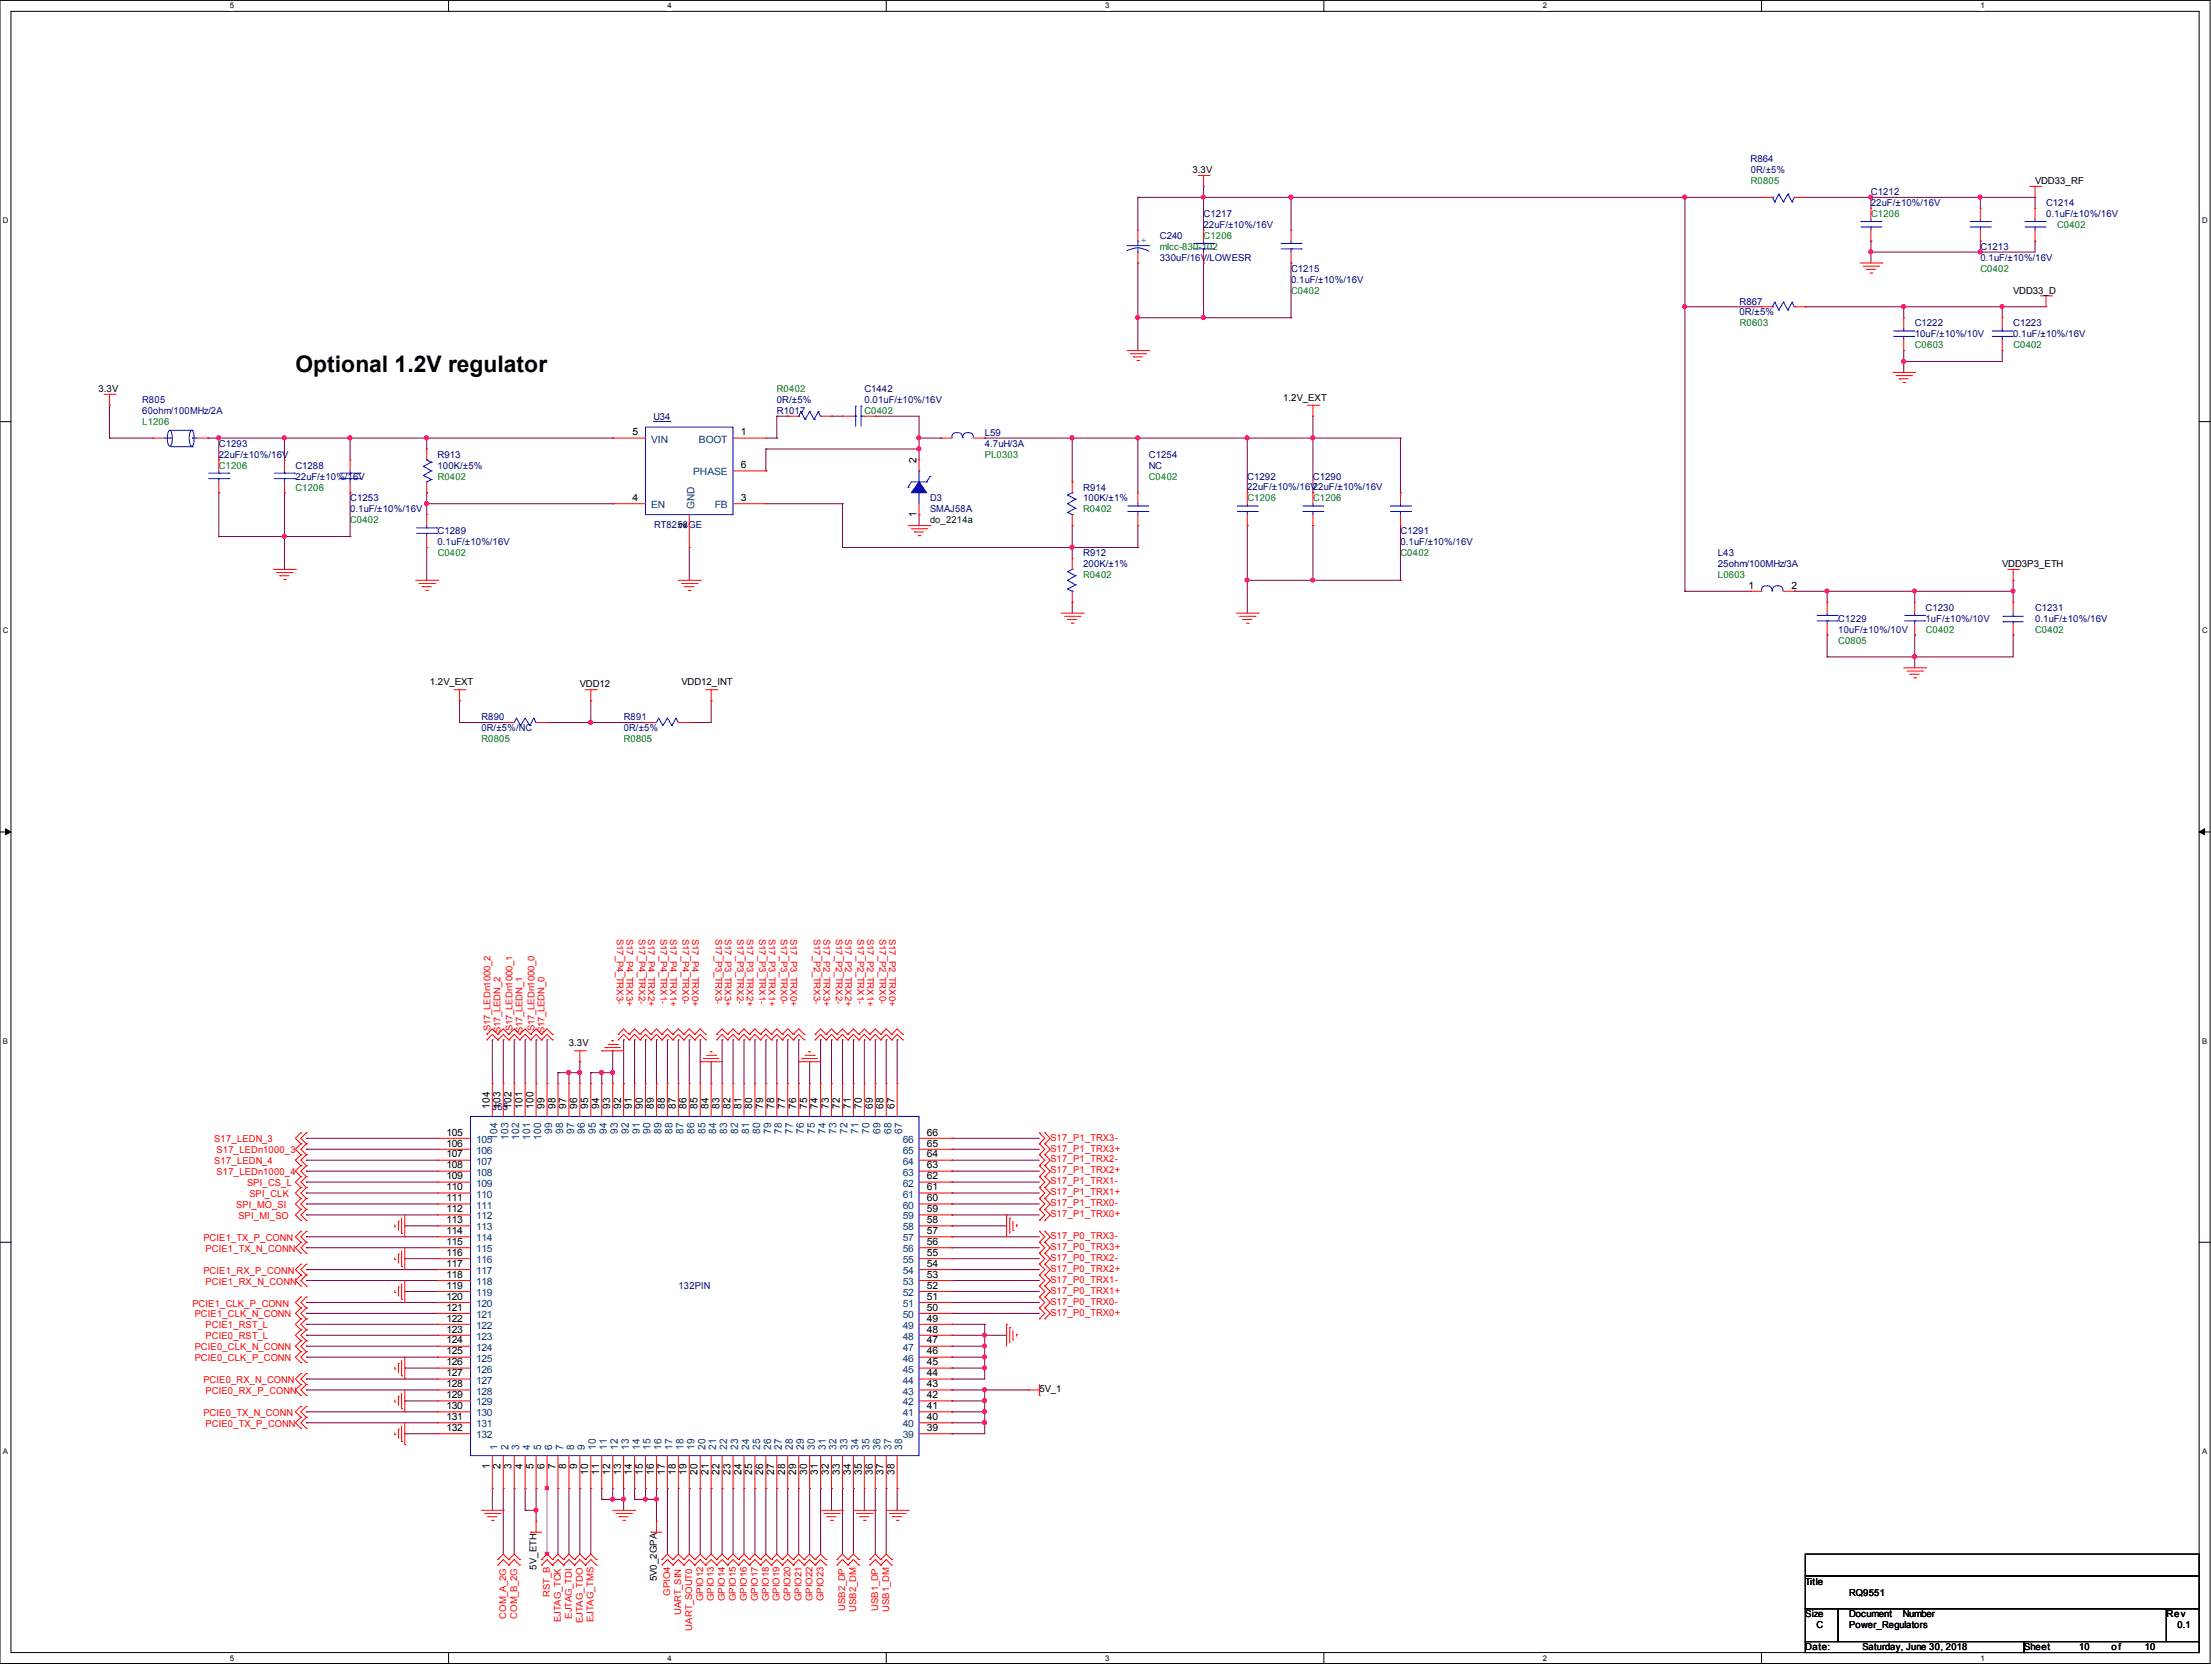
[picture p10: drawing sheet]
<svg xmlns="http://www.w3.org/2000/svg" width="205mm" height="155mm" viewBox="0 0 205 155" stroke-linecap="round" stroke-linejoin="round" font-family="sans-serif">
<defs><g id="words">
<text font-size="2.1" x="27.4" y="34.5">Optional 1.2V regulator</text>
<g font-size="1" fill="#004080">
<text x="64.5" y="47.3" transform="rotate(-90 64.5 47.3)">GND</text>
<text x="46.2" y="105.8" transform="rotate(-90 46.2 105.8)">104</text>
<text x="47.2" y="105.8" transform="rotate(-90 47.2 105.8)">103</text>
<text x="48.2" y="105.8" transform="rotate(-90 48.2 105.8)">102</text>
<text x="49.2" y="105.8" transform="rotate(-90 49.2 105.8)">101</text>
<text x="50.3" y="105.8" transform="rotate(-90 50.3 105.8)">100</text>
<text x="51.3" y="105.3" transform="rotate(-90 51.3 105.3)">99</text>
<text x="52.3" y="105.3" transform="rotate(-90 52.3 105.3)">98</text>
<text x="53.3" y="105.3" transform="rotate(-90 53.3 105.3)">97</text>
<text x="54.3" y="105.3" transform="rotate(-90 54.3 105.3)">96</text>
<text x="55.3" y="105.3" transform="rotate(-90 55.3 105.3)">95</text>
<text x="56.4" y="105.3" transform="rotate(-90 56.4 105.3)">94</text>
<text x="57.4" y="105.3" transform="rotate(-90 57.4 105.3)">93</text>
<text x="58.4" y="105.3" transform="rotate(-90 58.4 105.3)">92</text>
<text x="59.4" y="105.3" transform="rotate(-90 59.4 105.3)">91</text>
<text x="60.4" y="105.3" transform="rotate(-90 60.4 105.3)">90</text>
<text x="61.4" y="105.3" transform="rotate(-90 61.4 105.3)">89</text>
<text x="62.5" y="105.3" transform="rotate(-90 62.5 105.3)">88</text>
<text x="63.5" y="105.3" transform="rotate(-90 63.5 105.3)">87</text>
<text x="64.5" y="105.3" transform="rotate(-90 64.5 105.3)">86</text>
<text x="65.5" y="105.3" transform="rotate(-90 65.5 105.3)">85</text>
<text x="66.5" y="105.3" transform="rotate(-90 66.5 105.3)">84</text>
<text x="67.5" y="105.3" transform="rotate(-90 67.5 105.3)">83</text>
<text x="68.5" y="105.3" transform="rotate(-90 68.5 105.3)">82</text>
<text x="69.6" y="105.3" transform="rotate(-90 69.6 105.3)">81</text>
<text x="70.6" y="105.3" transform="rotate(-90 70.6 105.3)">80</text>
<text x="71.6" y="105.3" transform="rotate(-90 71.6 105.3)">79</text>
<text x="72.6" y="105.3" transform="rotate(-90 72.6 105.3)">78</text>
<text x="73.6" y="105.3" transform="rotate(-90 73.6 105.3)">77</text>
<text x="74.6" y="105.3" transform="rotate(-90 74.6 105.3)">76</text>
<text x="75.7" y="105.3" transform="rotate(-90 75.7 105.3)">75</text>
<text x="76.7" y="105.3" transform="rotate(-90 76.7 105.3)">74</text>
<text x="77.7" y="105.3" transform="rotate(-90 77.7 105.3)">73</text>
<text x="78.7" y="105.3" transform="rotate(-90 78.7 105.3)">72</text>
<text x="79.7" y="105.3" transform="rotate(-90 79.7 105.3)">71</text>
<text x="80.7" y="105.3" transform="rotate(-90 80.7 105.3)">70</text>
<text x="81.8" y="105.3" transform="rotate(-90 81.8 105.3)">69</text>
<text x="82.8" y="105.3" transform="rotate(-90 82.8 105.3)">68</text>
<text x="83.8" y="105.3" transform="rotate(-90 83.8 105.3)">67</text>
<text x="46.2" y="134.7" transform="rotate(-90 46.2 134.7)">1</text>
<text x="47.2" y="134.7" transform="rotate(-90 47.2 134.7)">2</text>
<text x="48.2" y="134.7" transform="rotate(-90 48.2 134.7)">3</text>
<text x="49.2" y="134.7" transform="rotate(-90 49.2 134.7)">4</text>
<text x="50.3" y="134.7" transform="rotate(-90 50.3 134.7)">5</text>
<text x="51.3" y="134.7" transform="rotate(-90 51.3 134.7)">6</text>
<text x="52.3" y="134.7" transform="rotate(-90 52.3 134.7)">7</text>
<text x="53.3" y="134.7" transform="rotate(-90 53.3 134.7)">8</text>
<text x="54.3" y="134.7" transform="rotate(-90 54.3 134.7)">9</text>
<text x="55.3" y="134.7" transform="rotate(-90 55.3 134.7)">10</text>
<text x="56.4" y="134.7" transform="rotate(-90 56.4 134.7)">11</text>
<text x="57.4" y="134.7" transform="rotate(-90 57.4 134.7)">12</text>
<text x="58.4" y="134.7" transform="rotate(-90 58.4 134.7)">13</text>
<text x="59.4" y="134.7" transform="rotate(-90 59.4 134.7)">14</text>
<text x="60.4" y="134.7" transform="rotate(-90 60.4 134.7)">15</text>
<text x="61.4" y="134.7" transform="rotate(-90 61.4 134.7)">16</text>
<text x="62.5" y="134.7" transform="rotate(-90 62.5 134.7)">17</text>
<text x="63.5" y="134.7" transform="rotate(-90 63.5 134.7)">18</text>
<text x="64.5" y="134.7" transform="rotate(-90 64.5 134.7)">19</text>
<text x="65.5" y="134.7" transform="rotate(-90 65.5 134.7)">20</text>
<text x="66.5" y="134.7" transform="rotate(-90 66.5 134.7)">21</text>
<text x="67.5" y="134.7" transform="rotate(-90 67.5 134.7)">22</text>
<text x="68.5" y="134.7" transform="rotate(-90 68.5 134.7)">23</text>
<text x="69.6" y="134.7" transform="rotate(-90 69.6 134.7)">24</text>
<text x="70.6" y="134.7" transform="rotate(-90 70.6 134.7)">25</text>
<text x="71.6" y="134.7" transform="rotate(-90 71.6 134.7)">26</text>
<text x="72.6" y="134.7" transform="rotate(-90 72.6 134.7)">27</text>
<text x="73.6" y="134.7" transform="rotate(-90 73.6 134.7)">28</text>
<text x="74.6" y="134.7" transform="rotate(-90 74.6 134.7)">29</text>
<text x="75.7" y="134.7" transform="rotate(-90 75.7 134.7)">30</text>
<text x="76.7" y="134.7" transform="rotate(-90 76.7 134.7)">31</text>
<text x="77.7" y="134.7" transform="rotate(-90 77.7 134.7)">32</text>
<text x="78.7" y="134.7" transform="rotate(-90 78.7 134.7)">33</text>
<text x="79.7" y="134.7" transform="rotate(-90 79.7 134.7)">34</text>
<text x="80.7" y="134.7" transform="rotate(-90 80.7 134.7)">35</text>
<text x="81.8" y="134.7" transform="rotate(-90 81.8 134.7)">36</text>
<text x="82.8" y="134.7" transform="rotate(-90 82.8 134.7)">37</text>
<text x="83.8" y="134.7" transform="rotate(-90 83.8 134.7)">38</text>
</g>
<g font-size="1">
<text x="85.1" y="43" transform="rotate(-90 85.1 43)">2</text>
<text x="63.8" y="49.1" transform="rotate(-90 63.8 49.1)">2</text>
<text x="85.1" y="48" transform="rotate(-90 85.1 48)">1</text>
<text x="45.5" y="103" transform="rotate(-90 45.5 103)">104</text>
<text x="46.5" y="103" transform="rotate(-90 46.5 103)">103</text>
<text x="47.5" y="103" transform="rotate(-90 47.5 103)">102</text>
<text x="48.5" y="103" transform="rotate(-90 48.5 103)">101</text>
<text x="49.5" y="103" transform="rotate(-90 49.5 103)">100</text>
<text x="50.6" y="103" transform="rotate(-90 50.6 103)">99</text>
<text x="51.6" y="103" transform="rotate(-90 51.6 103)">98</text>
<text x="52.6" y="103" transform="rotate(-90 52.6 103)">97</text>
<text x="53.6" y="103" transform="rotate(-90 53.6 103)">96</text>
<text x="54.6" y="103" transform="rotate(-90 54.6 103)">95</text>
<text x="55.6" y="103" transform="rotate(-90 55.6 103)">94</text>
<text x="56.7" y="103" transform="rotate(-90 56.7 103)">93</text>
<text x="57.7" y="103" transform="rotate(-90 57.7 103)">92</text>
<text x="58.7" y="103" transform="rotate(-90 58.7 103)">91</text>
<text x="59.7" y="103" transform="rotate(-90 59.7 103)">90</text>
<text x="60.7" y="103" transform="rotate(-90 60.7 103)">89</text>
<text x="61.7" y="103" transform="rotate(-90 61.7 103)">88</text>
<text x="62.7" y="103" transform="rotate(-90 62.7 103)">87</text>
<text x="63.8" y="103" transform="rotate(-90 63.8 103)">86</text>
<text x="64.8" y="103" transform="rotate(-90 64.8 103)">85</text>
<text x="65.8" y="103" transform="rotate(-90 65.8 103)">84</text>
<text x="66.8" y="103" transform="rotate(-90 66.8 103)">83</text>
<text x="67.8" y="103" transform="rotate(-90 67.8 103)">82</text>
<text x="68.8" y="103" transform="rotate(-90 68.8 103)">81</text>
<text x="69.9" y="103" transform="rotate(-90 69.9 103)">80</text>
<text x="70.9" y="103" transform="rotate(-90 70.9 103)">79</text>
<text x="71.9" y="103" transform="rotate(-90 71.9 103)">78</text>
<text x="72.9" y="103" transform="rotate(-90 72.9 103)">77</text>
<text x="73.9" y="103" transform="rotate(-90 73.9 103)">76</text>
<text x="74.9" y="103" transform="rotate(-90 74.9 103)">75</text>
<text x="76" y="103" transform="rotate(-90 76 103)">74</text>
<text x="77" y="103" transform="rotate(-90 77 103)">73</text>
<text x="78" y="103" transform="rotate(-90 78 103)">72</text>
<text x="79" y="103" transform="rotate(-90 79 103)">71</text>
<text x="80" y="103" transform="rotate(-90 80 103)">70</text>
<text x="81" y="103" transform="rotate(-90 81 103)">69</text>
<text x="82.1" y="103" transform="rotate(-90 82.1 103)">68</text>
<text x="83.1" y="103" transform="rotate(-90 83.1 103)">67</text>
<text x="45.5" y="136.4" transform="rotate(-90 45.5 136.4)">1</text>
<text x="46.5" y="136.4" transform="rotate(-90 46.5 136.4)">2</text>
<text x="47.5" y="136.4" transform="rotate(-90 47.5 136.4)">3</text>
<text x="48.5" y="136.4" transform="rotate(-90 48.5 136.4)">4</text>
<text x="49.5" y="136.4" transform="rotate(-90 49.5 136.4)">5</text>
<text x="50.6" y="136.4" transform="rotate(-90 50.6 136.4)">6</text>
<text x="51.6" y="136.4" transform="rotate(-90 51.6 136.4)">7</text>
<text x="52.6" y="136.4" transform="rotate(-90 52.6 136.4)">8</text>
<text x="53.6" y="136.4" transform="rotate(-90 53.6 136.4)">9</text>
<text x="54.6" y="137" transform="rotate(-90 54.6 137)">10</text>
<text x="55.6" y="137" transform="rotate(-90 55.6 137)">11</text>
<text x="56.7" y="137" transform="rotate(-90 56.7 137)">12</text>
<text x="57.7" y="137" transform="rotate(-90 57.7 137)">13</text>
<text x="58.7" y="137" transform="rotate(-90 58.7 137)">14</text>
<text x="59.7" y="137" transform="rotate(-90 59.7 137)">15</text>
<text x="60.7" y="137" transform="rotate(-90 60.7 137)">16</text>
<text x="61.7" y="137" transform="rotate(-90 61.7 137)">17</text>
<text x="62.7" y="137" transform="rotate(-90 62.7 137)">18</text>
<text x="63.8" y="137" transform="rotate(-90 63.8 137)">19</text>
<text x="64.8" y="137" transform="rotate(-90 64.8 137)">20</text>
<text x="65.8" y="137" transform="rotate(-90 65.8 137)">21</text>
<text x="66.8" y="137" transform="rotate(-90 66.8 137)">22</text>
<text x="67.8" y="137" transform="rotate(-90 67.8 137)">23</text>
<text x="68.8" y="137" transform="rotate(-90 68.8 137)">24</text>
<text x="69.9" y="137" transform="rotate(-90 69.9 137)">25</text>
<text x="70.9" y="137" transform="rotate(-90 70.9 137)">26</text>
<text x="71.9" y="137" transform="rotate(-90 71.9 137)">27</text>
<text x="72.9" y="137" transform="rotate(-90 72.9 137)">28</text>
<text x="73.9" y="137" transform="rotate(-90 73.9 137)">29</text>
<text x="74.9" y="137" transform="rotate(-90 74.9 137)">30</text>
<text x="76" y="137" transform="rotate(-90 76 137)">31</text>
<text x="77" y="137" transform="rotate(-90 77 137)">32</text>
<text x="78" y="137" transform="rotate(-90 78 137)">33</text>
<text x="79" y="137" transform="rotate(-90 79 137)">34</text>
<text x="80" y="137" transform="rotate(-90 80 137)">35</text>
<text x="81" y="137" transform="rotate(-90 81 137)">36</text>
<text x="82.1" y="137" transform="rotate(-90 82.1 137)">37</text>
<text x="83.1" y="137" transform="rotate(-90 83.1 137)">38</text>
</g>
<g font-size=".9">
<text x="110.7" y="16.1">3.3V</text>
<text x="189" y="17.1">VDD33_RF</text>
<text x="186.9" y="27.3">VDD33_D</text>
<text x="9.1" y="36.4">3.3V</text>
<text x="58.7" y="40.4">5</text>
<text x="68.8" y="40.4">1</text>
<text x="119.2" y="37.2">1.2V_EXT</text>
<text x="58.7" y="46.5">4</text>
<text x="68.8" y="43.5">6</text>
<text x="68.8" y="46.5">3</text>
<text x="185.9" y="52.7">VDD3P3_ETH</text>
<text x="162.4" y="54.6">1</text>
<text x="166.4" y="54.6">2</text>
<text x="39.9" y="63.6">1.2V_EXT</text>
<text x="53.8" y="63.8">VDD12</text>
<text x="63.3" y="63.6">VDD12_INT</text>
<text x="52.8" y="97.2">3.3V</text>
<text x="41.5" y="105.4">105</text>
<text x="41.5" y="106.5">106</text>
<text x="41.5" y="107.5">107</text>
<text x="86.1" y="107.5">64</text>
<text x="86.1" y="106.5">65</text>
<text x="86.1" y="105.4">66</text>
<text x="41.5" y="108.5">108</text>
<text x="41.5" y="109.5">109</text>
<text x="41.5" y="110.5">110</text>
<text x="41.5" y="111.5">111</text>
<text x="41.5" y="112.6">112</text>
<text x="41.5" y="113.6">113</text>
<text x="86.1" y="113.6">58</text>
<text x="86.1" y="112.6">59</text>
<text x="86.1" y="111.5">60</text>
<text x="86.1" y="110.5">61</text>
<text x="86.1" y="109.5">62</text>
<text x="86.1" y="108.5">63</text>
<text x="41.5" y="114.6">114</text>
<text x="41.5" y="115.6">115</text>
<text x="41.5" y="116.6">116</text>
<text x="41.5" y="117.6">117</text>
<text x="41.5" y="118.7">118</text>
<text x="41.5" y="119.7">119</text>
<text x="86.1" y="119.7">52</text>
<text x="86.1" y="118.7">53</text>
<text x="86.1" y="117.6">54</text>
<text x="86.1" y="116.6">55</text>
<text x="86.1" y="115.6">56</text>
<text x="86.1" y="114.6">57</text>
<text x="41.5" y="120.7">120</text>
<text x="41.5" y="121.7">121</text>
<text x="41.5" y="122.7">122</text>
<text x="41.5" y="123.7">123</text>
<text x="41.5" y="124.8">124</text>
<text x="41.5" y="125.8">125</text>
<text x="86.1" y="125.8">46</text>
<text x="86.1" y="124.8">47</text>
<text x="86.1" y="123.7">48</text>
<text x="86.1" y="122.7">49</text>
<text x="86.1" y="121.7">50</text>
<text x="86.1" y="120.7">51</text>
<text x="41.5" y="126.8">126</text>
<text x="41.5" y="127.8">127</text>
<text x="41.5" y="128.8">128</text>
<text x="41.5" y="129.8">129</text>
<text x="41.5" y="130.8">130</text>
<text x="41.5" y="131.9">131</text>
<text x="86.1" y="131.9">40</text>
<text x="86.1" y="130.8">41</text>
<text x="86.1" y="129.8">42</text>
<text x="86.1" y="128.8">43</text>
<text x="86.1" y="127.8">44</text>
<text x="86.1" y="126.8">45</text>
<text x="96.5" y="129.3">5V_1</text>
<text x="41.5" y="132.9">132</text>
<text x="86.1" y="132.9">39</text>
<text x="49.8" y="145.8" transform="rotate(-90 49.8 145.8)">5V_ETH</text>
<text x="61" y="146.9" transform="rotate(-90 61 146.9)">5V0_2GPA</text>
<text x="167.6" y="147.1">Title</text>
<text x="171.7" y="148.2">RQ9551</text>
<text x="167.6" y="150.2">Size</text>
<text x="167.6" y="153.2">Date:</text>
<text x="168.7" y="151.2">C</text>
<text x="171.7" y="150.2">Document</text>
<text x="171.7" y="151.2">Power_Regulators</text>
<text x="173" y="153.2">Saturday, June 30, 2018</text>
<text x="176.7" y="150.2">Number</text>
<text x="188" y="153.2">Sheet</text>
<text x="193.1" y="153.2">10</text>
<text x="196.1" y="153.2">of</text>
<text x="199.2" y="153.2">10</text>
<text x="201.2" y="150.2">Rev</text>
<text x="202.2" y="151.2">0.1</text>
</g>
<g font-size=".9" fill="#000080">
<text x="162.6" y="15.1">R864</text>
<text x="162.6" y="16.1">0R/±5%</text>
<text x="107.7" y="22.2">C240</text>
<text x="111.8" y="20.1">C1217</text>
<text x="111.8" y="21.2">22uF/±10%/16V</text>
<text x="173.7" y="18.1">C1212</text>
<text x="173.7" y="19.1">22uF/±10%/16V</text>
<text x="183.9" y="23.2">C1213</text>
<text x="190" y="19.1">C1214</text>
<text x="190" y="20.1">0.1uF/±10%/16V</text>
<text x="107.7" y="24.2">330uF/16V/LOWESR</text>
<text x="119.9" y="25.2">C1215</text>
<text x="119.9" y="26.2">0.1uF/±10%/16V</text>
<text x="161.5" y="28.3">R867</text>
<text x="161.5" y="29.3">0R/±5%</text>
<text x="183.9" y="24.2">0.1uF/±10%/16V</text>
<text x="177.8" y="30.3">C1222</text>
<text x="177.8" y="31.3">10uF/±10%/10V</text>
<text x="186.9" y="30.3">C1223</text>
<text x="186.9" y="31.3">0.1uF/±10%/16V</text>
<text x="13.2" y="37.4">R805</text>
<text x="13.2" y="38.4">60ohm/100MHz/2A</text>
<text x="20.3" y="41.5">C1293</text>
<text x="60.7" y="39">U34</text>
<text x="72.1" y="38.4">R1017</text>
<text x="72.1" y="37.4">0R/±5%</text>
<text x="80.3" y="36.4">C1442</text>
<text x="80.3" y="37.4">0.01uF/±10%/16V</text>
<text x="91.4" y="40.5">L59</text>
<text x="91.4" y="41.5">4.7uH/3A</text>
<text x="20.3" y="42.5">22uF/±10%/16V</text>
<text x="27.4" y="43.5">C1288</text>
<text x="27.4" y="44.5">22uF/±10%/16V</text>
<text x="32.5" y="46.6">C1253</text>
<text x="32.5" y="47.6">0.1uF/±10%/16V</text>
<text x="40.6" y="42.5">R913</text>
<text x="40.6" y="43.5">100K/±5%</text>
<text x="86.4" y="46.6">D3</text>
<text x="86.4" y="47.6">SMAJ58A</text>
<text x="100.6" y="45.5">R914</text>
<text x="100.6" y="46.6">100K/±1%</text>
<text x="106.7" y="42.5">C1254</text>
<text x="106.7" y="43.5">NC</text>
<text x="115.8" y="44.5">C1292</text>
<text x="115.8" y="45.5">22uF/±10%/16V22uF/±10%/16V</text>
<text x="121.9" y="44.5">C1290</text>
<text x="40.6" y="49.6">C1289</text>
<text x="40.6" y="50.6">0.1uF/±10%/16V</text>
<text x="60.8" y="49">RT8258GE</text>
<text x="100.6" y="51.6">R912</text>
<text x="100.6" y="52.7">200K/±1%</text>
<text x="130.1" y="49.6">C1291</text>
<text x="130.1" y="50.6">0.1uF/±10%/16V</text>
<text x="159.5" y="51.6">L43</text>
<text x="159.5" y="52.7">25ohm/100MHz/3A</text>
<text x="170.7" y="57.7">C1229</text>
<text x="170.7" y="58.8">10uF/±10%/10V</text>
<text x="178.8" y="56.7">C1230</text>
<text x="178.8" y="57.7">1uF/±10%/10V</text>
<text x="189" y="56.7">C1231</text>
<text x="189" y="57.7">0.1uF/±10%/16V</text>
<text x="44.7" y="66.9">R890</text>
<text x="44.7" y="67.9">0R/±5%/NC</text>
<text x="57.9" y="66.9">R891</text>
<text x="57.9" y="67.9">0R/±5%</text>
<text x="45.7" y="103">J65</text>
<text x="63" y="119.7">132PIN</text>
</g>
<g font-size=".9" fill="#008000">
<text x="162.6" y="17.1">R0805</text>
<text x="107.7" y="23.2">mlcc-830-102</text>
<text x="111.8" y="22.2">C1206</text>
<text x="173.8" y="20.1">C1206</text>
<text x="191" y="21.2">C0402</text>
<text x="119.9" y="27.3">C0402</text>
<text x="183.9" y="25.2">C0402</text>
<text x="161.6" y="30.3">R0603</text>
<text x="177.8" y="32.3">C0603</text>
<text x="187" y="32.3">C0402</text>
<text x="13.2" y="39.5">L1206</text>
<text x="72.1" y="36.4">R0402</text>
<text x="80.3" y="38.4">C0402</text>
<text x="20.3" y="43.5">C1206</text>
<text x="27.4" y="45.5">C1206</text>
<text x="40.6" y="44.5">R0402</text>
<text x="91.5" y="42.5">PL0303</text>
<text x="100.6" y="47.6">R0402</text>
<text x="106.7" y="44.5">C0402</text>
<text x="115.8" y="46.6">C1206</text>
<text x="121.9" y="46.6">C1206</text>
<text x="32.5" y="48.6">C0402</text>
<text x="40.6" y="51.6">C0402</text>
<text x="100.6" y="53.7">R0402</text>
<text x="130.1" y="51.6">C0402</text>
<text x="159.5" y="53.7">L0603</text>
<text x="170.7" y="59.8">C0805</text>
<text x="178.8" y="58.8">C0402</text>
<text x="189" y="58.8">C0402</text>
<text x="44.7" y="68.9">R0805</text>
<text x="57.9" y="68.9">R0805</text>
</g>
<g font-size=".9" fill="#004080">
<text x="60.5" y="41.1">VIN</text>
<text x="64.9" y="41.1">BOOT</text>
<text x="60.5" y="47.2">EN</text>
<text x="64.4" y="44.2">PHASE</text>
<text x="66.4" y="47.2">FB</text>
<text x="44.2" y="106.1">105</text>
<text x="44.2" y="107.1">106</text>
<text x="83.8" y="107.1">65</text>
<text x="83.8" y="106.1">66</text>
<text x="44.2" y="108.2">107</text>
<text x="44.2" y="109.2">108</text>
<text x="44.2" y="110.2">109</text>
<text x="44.2" y="111.2">110</text>
<text x="44.2" y="112.2">111</text>
<text x="44.2" y="113.2">112</text>
<text x="83.8" y="113.2">59</text>
<text x="83.8" y="112.2">60</text>
<text x="83.8" y="111.2">61</text>
<text x="83.8" y="110.2">62</text>
<text x="83.8" y="109.2">63</text>
<text x="83.8" y="108.2">64</text>
<text x="44.2" y="114.3">113</text>
<text x="44.2" y="115.3">114</text>
<text x="44.2" y="116.3">115</text>
<text x="44.2" y="117.3">116</text>
<text x="44.2" y="118.3">117</text>
<text x="44.2" y="119.3">118</text>
<text x="83.8" y="119.3">53</text>
<text x="83.8" y="118.3">54</text>
<text x="83.8" y="117.3">55</text>
<text x="83.8" y="116.3">56</text>
<text x="83.8" y="115.3">57</text>
<text x="83.8" y="114.3">58</text>
<text x="44.2" y="120.3">119</text>
<text x="44.2" y="121.4">120</text>
<text x="44.2" y="122.4">121</text>
<text x="44.2" y="123.4">122</text>
<text x="44.2" y="124.4">123</text>
<text x="44.2" y="125.4">124</text>
<text x="83.8" y="125.4">47</text>
<text x="83.8" y="124.4">48</text>
<text x="83.8" y="123.4">49</text>
<text x="83.8" y="122.4">50</text>
<text x="83.8" y="121.4">51</text>
<text x="83.8" y="120.3">52</text>
<text x="44.2" y="126.4">125</text>
<text x="44.2" y="127.5">126</text>
<text x="44.2" y="128.5">127</text>
<text x="44.2" y="129.5">128</text>
<text x="44.2" y="130.5">129</text>
<text x="44.2" y="131.5">130</text>
<text x="83.8" y="131.5">41</text>
<text x="83.8" y="130.5">42</text>
<text x="83.8" y="129.5">43</text>
<text x="83.8" y="128.5">44</text>
<text x="83.8" y="127.5">45</text>
<text x="83.8" y="126.4">46</text>
<text x="44.2" y="132.5">131</text>
<text x="44.2" y="133.6">132</text>
<text x="83.8" y="133.6">39</text>
<text x="83.8" y="132.5">40</text>
</g>
<text font-size=".9" fill="#004000" x="86.4" y="48.6">do_2214a</text>
<g font-size=".9" fill="#f00">
<text x="57.3" y="87.2" transform="rotate(90 57.3 87.2)">S17_P4_TRX3-</text>
<text x="58.2" y="87.2" transform="rotate(90 58.2 87.2)">S17_P4_TRX3+</text>
<text x="59.3" y="87.2" transform="rotate(90 59.3 87.2)">S17_P4_TRX2-</text>
<text x="60.2" y="87.2" transform="rotate(90 60.2 87.2)">S17_P4_TRX2+</text>
<text x="61.3" y="87.2" transform="rotate(90 61.3 87.2)">S17_P4_TRX1-</text>
<text x="62.2" y="87.2" transform="rotate(90 62.2 87.2)">S17_P4_TRX1+</text>
<text x="63.4" y="87.2" transform="rotate(90 63.4 87.2)">S17_P4_TRX0-</text>
<text x="64.3" y="87.2" transform="rotate(90 64.3 87.2)">S17_P4_TRX0+</text>
<text x="66.4" y="87.2" transform="rotate(90 66.4 87.2)">S17_P3_TRX3-</text>
<text x="67.3" y="87.2" transform="rotate(90 67.3 87.2)">S17_P3_TRX3+</text>
<text x="68.5" y="87.2" transform="rotate(90 68.5 87.2)">S17_P3_TRX2-</text>
<text x="69.3" y="87.2" transform="rotate(90 69.3 87.2)">S17_P3_TRX2+</text>
<text x="70.5" y="87.2" transform="rotate(90 70.5 87.2)">S17_P3_TRX1-</text>
<text x="71.4" y="87.2" transform="rotate(90 71.4 87.2)">S17_P3_TRX1+</text>
<text x="72.5" y="87.2" transform="rotate(90 72.5 87.2)">S17_P3_TRX0-</text>
<text x="73.4" y="87.2" transform="rotate(90 73.4 87.2)">S17_P3_TRX0+</text>
<text x="75.6" y="87.2" transform="rotate(90 75.6 87.2)">S17_P2_TRX3-</text>
<text x="76.5" y="87.2" transform="rotate(90 76.5 87.2)">S17_P2_TRX3+</text>
<text x="77.6" y="87.2" transform="rotate(90 77.6 87.2)">S17_P2_TRX2-</text>
<text x="78.5" y="87.2" transform="rotate(90 78.5 87.2)">S17_P2_TRX2+</text>
<text x="79.6" y="87.2" transform="rotate(90 79.6 87.2)">S17_P2_TRX1-</text>
<text x="80.5" y="87.2" transform="rotate(90 80.5 87.2)">S17_P2_TRX1+</text>
<text x="81.7" y="87.2" transform="rotate(90 81.7 87.2)">S17_P2_TRX0-</text>
<text x="82.6" y="87.2" transform="rotate(90 82.6 87.2)">S17_P2_TRX0+</text>
<text x="45.6" y="95.8" transform="rotate(-90 45.6 95.8)">S17_LEDn1000_2</text>
<text x="46.5" y="96" transform="rotate(-90 46.5 96)">S17_LEDN_2</text>
<text x="47.6" y="95.8" transform="rotate(-90 47.6 95.8)">S17_LEDn1000_1</text>
<text x="48.5" y="96" transform="rotate(-90 48.5 96)">S17_LEDN_1</text>
<text x="49.6" y="95.8" transform="rotate(-90 49.6 95.8)">S17_LEDn1000_0</text>
<text x="50.6" y="96" transform="rotate(-90 50.6 96)">S17_LEDN_0</text>
<text x="19.9" y="106.1">S17_LEDN_3</text>
<text x="20.1" y="107.1">S17_LEDn1000_3</text>
<text x="97.5" y="107.9">S17_P1_TRX2-</text>
<text x="97.5" y="106.9">S17_P1_TRX3+</text>
<text x="97.5" y="105.9">S17_P1_TRX3-</text>
<text x="19.9" y="108.1">S17_LEDN_4</text>
<text x="20.1" y="109.1">S17_LEDn1000_4</text>
<text x="21.9" y="112.2">SPI_MO_SI</text>
<text x="22.1" y="113.2">SPI_MI_SO</text>
<text x="22.9" y="110.1">SPI_CS_L</text>
<text x="23.2" y="111.2">SPI_CLK</text>
<text x="97.5" y="112">S17_P1_TRX0-</text>
<text x="97.5" y="113">S17_P1_TRX0+</text>
<text x="97.5" y="111">S17_P1_TRX1+</text>
<text x="97.5" y="110">S17_P1_TRX1-</text>
<text x="97.5" y="109">S17_P1_TRX2+</text>
<text x="18.9" y="115.2">PCIE1_TX_P_CONN</text>
<text x="18.9" y="118.3">PCIE1_RX_P_CONN</text>
<text x="19.1" y="116.2">PCIE1_TX_N_CONN</text>
<text x="19.1" y="119.3">PCIE1_RX_N_CONN</text>
<text x="97.5" y="119.1">S17_P0_TRX1-</text>
<text x="97.5" y="118.1">S17_P0_TRX2+</text>
<text x="97.5" y="117.1">S17_P0_TRX2-</text>
<text x="97.5" y="116.1">S17_P0_TRX3+</text>
<text x="97.5" y="115.1">S17_P0_TRX3-</text>
<text x="17.9" y="121.3">PCIE1_CLK_P_CONN</text>
<text x="18.1" y="122.3">PCIE1_CLK_N_CONN</text>
<text x="18.1" y="125.4">PCIE0_CLK_N_CONN</text>
<text x="19.1" y="123.4">PCIE1_RST_L</text>
<text x="19.1" y="124.4">PCIE0_RST_L</text>
<text x="97.5" y="121.2">S17_P0_TRX0-</text>
<text x="97.5" y="122.2">S17_P0_TRX0+</text>
<text x="97.5" y="120.1">S17_P0_TRX1+</text>
<text x="18.1" y="126.4">PCIE0_CLK_P_CONN</text>
<text x="18.9" y="128.4">PCIE0_RX_N_CONN</text>
<text x="18.9" y="131.5">PCIE0_TX_N_CONN</text>
<text x="19.1" y="129.5">PCIE0_RX_P_CONN</text>
<text x="19.1" y="132.5">PCIE0_TX_P_CONN</text>
<text x="51.1" y="148.3" transform="rotate(-90 51.1 148.3)">RST_B</text>
<text x="62.2" y="148.2" transform="rotate(-90 62.2 148.2)">GPIO4</text>
<text x="63.3" y="150" transform="rotate(-90 63.3 150)">UART_SIN</text>
<text x="65.3" y="148.7" transform="rotate(-90 65.3 148.7)">GPIO12</text>
<text x="66.3" y="148.7" transform="rotate(-90 66.3 148.7)">GPIO13</text>
<text x="67.3" y="148.7" transform="rotate(-90 67.3 148.7)">GPIO14</text>
<text x="68.3" y="148.7" transform="rotate(-90 68.3 148.7)">GPIO15</text>
<text x="69.3" y="148.7" transform="rotate(-90 69.3 148.7)">GPIO16</text>
<text x="70.4" y="148.7" transform="rotate(-90 70.4 148.7)">GPIO17</text>
<text x="71.4" y="148.7" transform="rotate(-90 71.4 148.7)">GPIO18</text>
<text x="72.4" y="148.7" transform="rotate(-90 72.4 148.7)">GPIO19</text>
<text x="73.4" y="148.7" transform="rotate(-90 73.4 148.7)">GPIO20</text>
<text x="74.4" y="148.7" transform="rotate(-90 74.4 148.7)">GPIO21</text>
<text x="75.4" y="148.7" transform="rotate(-90 75.4 148.7)">GPIO22</text>
<text x="76.5" y="148.7" transform="rotate(-90 76.5 148.7)">GPIO23</text>
<text x="78.5" y="149.6" transform="rotate(-90 78.5 149.6)">USB2_DP</text>
<text x="79.5" y="149.7" transform="rotate(-90 79.5 149.7)">USB2_DM</text>
<text x="81.5" y="149.6" transform="rotate(-90 81.5 149.6)">USB1_DP</text>
<text x="82.6" y="149.7" transform="rotate(-90 82.6 149.7)">USB1_DM</text>
<text x="47" y="150.3" transform="rotate(-90 47 150.3)">COM_A_2G</text>
<text x="48" y="150.3" transform="rotate(-90 48 150.3)">COM_B_2G</text>
<text x="52.1" y="150.6" transform="rotate(-90 52.1 150.6)">EJTAG_TCK</text>
<text x="53.1" y="150.3" transform="rotate(-90 53.1 150.3)">EJTAG_TDI</text>
<text x="54.1" y="150.7" transform="rotate(-90 54.1 150.7)">EJTAG_TDO</text>
<text x="55.1" y="150.6" transform="rotate(-90 55.1 150.6)">EJTAG_TMS</text>
<text x="64.3" y="151.4" transform="rotate(-90 64.3 151.4)">UART_SOUT0</text>
</g>
<text font-size=".8" fill="#00f" x="106" y="22.6">+</text>
<g font-size=".7">
<text x="21.3" y=".8">5</text>
<text x="62" y=".8">4</text>
<text x="102.6" y=".8">3</text>
<text x="143.3" y=".8">2</text>
<text x="183.9" y=".8">1</text>
<text x=".3" y="20.7">D</text>
<text x="204.5" y="20.7">D</text>
<text x=".3" y="58.8">C</text>
<text x="204.5" y="58.8">C</text>
<text x=".3" y="96.9">B</text>
<text x="204.5" y="96.9">B</text>
<text x=".3" y="135">A</text>
<text x="204.5" y="135">A</text>
<text x="21.3" y="154.2">5</text>
<text x="62" y="154.2">4</text>
<text x="102.6" y="154.2">3</text>
<text x="143.3" y="154.2">2</text>
<text x="183.9" y="154.2">1</text>
</g>
</g></defs>
<path d="M0 0h205.2v154.5h-205.2zM1 1.1h203.2v152.4h-203.2z" fill="none" stroke="#000" stroke-width=".09"/>
<g fill="#fff">
<path d="M21.3 .2h.4v.8h-.4z"/>
<path d="M21.3 153.6h.4v.8h-.4z"/>
</g>
<path d="M41.7 0v1.1M41.7 153.5v1" fill="none" stroke="#000" stroke-width=".09"/>
<g fill="#fff">
<path d="M62 .2h.4v.8h-.4z"/>
<path d="M62 153.6h.4v.8h-.4z"/>
</g>
<path d="M82.3 0v1.1M82.3 153.5v1" fill="none" stroke="#000" stroke-width=".09"/>
<g fill="#fff">
<path d="M102.6 .2h.4v.8h-.4z"/>
<path d="M102.6 153.6h.4v.8h-.4z"/>
</g>
<path d="M122.9 0v1.1M122.9 153.5v1" fill="none" stroke="#000" stroke-width=".09"/>
<g fill="#fff">
<path d="M143.3 .2h.3v.8h-.3z"/>
<path d="M143.3 153.6h.3v.8h-.3z"/>
</g>
<path d="M163.6 0v1.1M163.6 153.5v1" fill="none" stroke="#000" stroke-width=".09"/>
<g fill="#fff">
<path d="M183.9 .2h.4v.8h-.4z"/>
<path d="M183.9 153.6h.4v.8h-.4z"/>
<path d="M.3 20.1h.5v.8h-.5z"/>
<path d="M204.5 20.1h.5v.8h-.5z"/>
<path d="M.3 58.2h.5v.8h-.5z"/>
<path d="M204.5 58.2h.5v.8h-.5z"/>
</g>
<path d="M0 39.2h1M204.2 39.2h1" fill="none" stroke="#000" stroke-width=".09"/>
<g fill="#fff">
<path d="M.3 96.3h.4v.8h-.4z"/>
<path d="M204.5 96.3h.4v.8h-.4z"/>
</g>
<path d="M0 77.3h1M.5 77l.5 .3-.5 .2zM204.2 77.3l.5-.3v.5zM204.2 77.3h1" fill="none" stroke="#000" stroke-width=".09"/>
<path d="M.5 77l.5 .3-.5 .2zM204.2 77.3l.5-.3v.5z" fill="#000"/>
<g fill="#fff">
<path d="M.3 134.4h.4v.8h-.4z"/>
<path d="M204.5 134.4h.4v.8h-.4z"/>
</g>
<path d="M0 115.4h1M204.2 115.4h1" fill="none" stroke="#000" stroke-width=".09"/>
<path d="M167.6 28.5h.1M167.6 28.5h9.2M156.5 54.9h.1M156.5 54.9h6.1M166.6 54.9h.1M166.6 54.9h3.1" fill="none" stroke="#800040" stroke-width=".09"/>
<circle cx="169.7" cy="54.9" r=".19" fill="#f0f"/>
<circle cx="169.7" cy="54.9" r=".19" fill="none" stroke="#f0f" stroke-width=".09"/>
<path d="M111.8 17.3h.1M111.8 17.3v1M156.5 28.5v26.4M176.8 33.6h.1M176.8 33.6v1M156.5 54.9h.1M169.7 54.9h.1M169.7 54.9v1" fill="none" stroke="#800040" stroke-width=".09"/>
<circle cx="156.4" cy="28.5" r=".19" fill="#f0f"/>
<circle cx="156.4" cy="28.5" r=".19" fill="none" stroke="#f0f" stroke-width=".09"/>
<path d="M176.8 28.5h.1M176.8 28.5h9.1" fill="none" stroke="#800040" stroke-width=".09"/>
<circle cx="185.9" cy="28.5" r=".19" fill="#f0f"/>
<circle cx="185.9" cy="28.5" r=".19" fill="none" stroke="#f0f" stroke-width=".09"/>
<circle cx="176.8" cy="28.5" r=".19" fill="#f0f"/>
<circle cx="176.8" cy="28.5" r=".19" fill="none" stroke="#f0f" stroke-width=".09"/>
<path d="M173.7 23.4h.1M173.7 23.4h10.2" fill="none" stroke="#800040" stroke-width=".09"/>
<circle cx="183.9" cy="23.4" r=".19" fill="#f0f"/>
<circle cx="183.9" cy="23.4" r=".19" fill="none" stroke="#f0f" stroke-width=".09"/>
<circle cx="173.7" cy="23.4" r=".19" fill="#f0f"/>
<circle cx="173.7" cy="23.4" r=".19" fill="none" stroke="#f0f" stroke-width=".09"/>
<g fill="none" stroke="#800040" stroke-width=".09">
<path d="M156.5 18.3h.1M156.5 18.3h7.1M183.9 18.3h.1M183.9 18.3v1M189 18.3h.1M189 18.3v1M173.7 22.4h.1M173.7 22.4v1M176.8 28.5h.1M176.8 32.6h.1M176.8 33.6h.1M176.8 28.5v1"/>
<path d="M176.8 32.6v1M183.9 22.4h.1M183.9 22.4v1M185.9 32.6h.1M185.9 28.5h.1M185.9 28.5v1M185.9 32.6v1h-9.1M189 22.4h.1M189 22.4v1"/>
</g>
<circle cx="176.8" cy="33.5" r=".19" fill="#f0f"/>
<circle cx="176.8" cy="33.5" r=".19" fill="none" stroke="#f0f" stroke-width=".09"/>
<path d="M111.8 18.3h8.1M119.9 18.3h.1M169.7 59h.1M169.7 59v2M177.8 61h.1M177.8 61h9.1" fill="none" stroke="#800040" stroke-width=".09"/>
<circle cx="177.8" cy="61" r=".19" fill="#f0f"/>
<circle cx="177.8" cy="61" r=".19" fill="none" stroke="#f0f" stroke-width=".09"/>
<path d="M169.7 54.9h.1M169.7 54.9h17.2M177.8 54.9h.1M177.8 54.9v1M186.9 59h.1M186.9 54.9h.1M186.9 54.9v1M186.9 59v2M177.8 61h.1M177.8 61v1" fill="none" stroke="#800040" stroke-width=".09"/>
<circle cx="186.9" cy="54.9" r=".19" fill="#f0f"/>
<circle cx="186.9" cy="54.9" r=".19" fill="none" stroke="#f0f" stroke-width=".09"/>
<circle cx="177.8" cy="54.9" r=".19" fill="#f0f"/>
<circle cx="177.8" cy="54.9" r=".19" fill="none" stroke="#f0f" stroke-width=".09"/>
<g fill="none" stroke="#800040" stroke-width=".09">
<path d="M173.7 18.3h.1M173.7 18.3v1M173.7 18.3h15.3M183.9 18.3h.1M156.5 28.5h.1M156.5 28.5h7.1M173.7 23.4h.1M173.7 23.4v1M183.9 23.4h.1M183.9 23.4h5.1M185.9 28.5h.1M185.9 28.5h4.1"/>
<path d="M186.9 53.9h.1M186.9 53.9v1"/>
</g>
<circle cx="183.9" cy="18.3" r=".19" fill="#f0f"/>
<circle cx="183.9" cy="18.3" r=".19" fill="none" stroke="#f0f" stroke-width=".09"/>
<circle cx="173.7" cy="18.3" r=".19" fill="#f0f"/>
<circle cx="173.7" cy="18.3" r=".19" fill="none" stroke="#f0f" stroke-width=".09"/>
<path d="M105.7 18.3h.1M105.7 18.3h6.1M111.8 18.3h.1M111.8 18.3v3.1" fill="none" stroke="#800040" stroke-width=".09"/>
<circle cx="111.7" cy="18.3" r=".19" fill="#f0f"/>
<circle cx="111.7" cy="18.3" r=".19" fill="none" stroke="#f0f" stroke-width=".09"/>
<path d="M105.7 18.3h.1M105.7 18.3v3.1M105.7 29.5h.1M105.7 29.5v3.1" fill="none" stroke="#800040" stroke-width=".09"/>
<circle cx="105.6" cy="29.5" r=".19" fill="#f0f"/>
<circle cx="105.6" cy="29.5" r=".19" fill="none" stroke="#f0f" stroke-width=".09"/>
<g fill="none" stroke="#800040" stroke-width=".09">
<path d="M119.9 18.3h.1M119.9 18.3h36.6M119.9 18.3v3.1M156.5 18.3h.1M156.5 18.3v10.2M167.6 18.3h.1M167.6 18.3h6.1M105.7 29.5h.1M105.7 24.4h.1M105.7 24.4v5.1M111.8 24.4h.1M111.8 24.4v5.1h-6.1"/>
<path d="M119.9 24.4h.1M119.9 24.4v5.1M177.8 59h.1M177.8 59v2h-8.1M169.7 61h.1"/>
</g>
<circle cx="119.9" cy="18.3" r=".19" fill="#f0f"/>
<circle cx="119.9" cy="18.3" r=".19" fill="none" stroke="#f0f" stroke-width=".09"/>
<circle cx="156.4" cy="18.3" r=".19" fill="#f0f"/>
<circle cx="156.4" cy="18.3" r=".19" fill="none" stroke="#f0f" stroke-width=".09"/>
<path d="M111.8 29.5h8.1M119.9 29.5h.1" fill="none" stroke="#800040" stroke-width=".09"/>
<circle cx="111.7" cy="29.5" r=".19" fill="#f0f"/>
<circle cx="111.7" cy="29.5" r=".19" fill="none" stroke="#f0f" stroke-width=".09"/>
<path d="M39.6 50.8h.1M39.6 45.8h.1M39.6 45.8v1h17.3M39.6 50.8v3.1M56.9 46.8h.1" fill="none" stroke="#800040" stroke-width=".09"/>
<circle cx="39.6" cy="46.8" r=".19" fill="#f0f"/>
<circle cx="39.6" cy="46.8" r=".19" fill="none" stroke="#f0f" stroke-width=".09"/>
<path d="M99.6 40.7h.1M99.6 40.7h6.1" fill="none" stroke="#800040" stroke-width=".09"/>
<circle cx="105.6" cy="40.7" r=".19" fill="#f0f"/>
<circle cx="105.6" cy="40.7" r=".19" fill="none" stroke="#f0f" stroke-width=".09"/>
<circle cx="99.5" cy="40.7" r=".19" fill="#f0f"/>
<circle cx="99.5" cy="40.7" r=".19" fill="none" stroke="#f0f" stroke-width=".09"/>
<path d="M99.6 50.8h6.1M105.7 40.7h.1M105.7 50.8h.1M105.7 40.7v5.1" fill="none" stroke="#800040" stroke-width=".09"/>
<circle cx="99.5" cy="50.8" r=".19" fill="#f0f"/>
<circle cx="99.5" cy="50.8" r=".19" fill="none" stroke="#f0f" stroke-width=".09"/>
<path d="M121.9 38.6v2.1M26.4 49.8h.1M26.4 49.8v3.1M78.2 50.8h21.4M99.6 50.8h.1M105.7 48.8h.1M105.7 48.8v2M121.9 40.7h.1" fill="none" stroke="#800040" stroke-width=".09"/>
<circle cx="121.9" cy="40.7" r=".19" fill="#f0f"/>
<circle cx="121.9" cy="40.7" r=".19" fill="none" stroke="#f0f" stroke-width=".09"/>
<path d="M115.8 40.7h.1M115.8 40.7h6.1" fill="none" stroke="#800040" stroke-width=".09"/>
<circle cx="115.8" cy="40.7" r=".19" fill="#f0f"/>
<circle cx="115.8" cy="40.7" r=".19" fill="none" stroke="#f0f" stroke-width=".09"/>
<path d="M39.6 40.7h17.3M56.9 40.7h.1M105.7 40.7h.1M105.7 40.7h10.1" fill="none" stroke="#800040" stroke-width=".09"/>
<circle cx="39.6" cy="40.7" r=".19" fill="#f0f"/>
<circle cx="39.6" cy="40.7" r=".19" fill="none" stroke="#f0f" stroke-width=".09"/>
<g fill="none" stroke="#800040" stroke-width=".09">
<path d="M10.2 37.6h.1M10.2 37.6v3.1M20.3 40.7h.1M20.3 40.7h6.1M26.4 40.7h.1M26.4 40.7v2M99.6 55.9h.1M99.6 48.8h.1M99.6 50.8h.1M99.6 48.8v3.1M99.6 55.9v1M115.8 53.9h.1"/>
<path d="M115.8 48.8h.1M115.8 48.8v8.1"/>
</g>
<circle cx="115.8" cy="53.9" r=".19" fill="#f0f"/>
<circle cx="115.8" cy="53.9" r=".19" fill="none" stroke="#f0f" stroke-width=".09"/>
<path d="M20.3 45.8h.1M20.3 40.7h.1M20.3 40.7v2M20.3 45.8v4M26.4 45.8h.1M26.4 45.8v4" fill="none" stroke="#800040" stroke-width=".09"/>
<circle cx="20.3" cy="40.7" r=".19" fill="#f0f"/>
<circle cx="20.3" cy="40.7" r=".19" fill="none" stroke="#f0f" stroke-width=".09"/>
<g fill="none" stroke="#800040" stroke-width=".09">
<path d="M20.3 49.8h.1M20.3 49.8h6.1M26.4 40.7h6.1M32.5 40.7h.1M39.6 46.8h.1M39.6 40.7h.1M39.6 40.7v1M39.6 46.8v1M91.4 40.7h.1M91.4 40.7h8.2M115.8 53.9h.1M121.9 48.8h.1"/>
<path d="M121.9 48.8v5.1h-6.1"/>
</g>
<circle cx="26.4" cy="40.7" r=".19" fill="#f0f"/>
<circle cx="26.4" cy="40.7" r=".19" fill="none" stroke="#f0f" stroke-width=".09"/>
<circle cx="32.5" cy="40.7" r=".19" fill="#f0f"/>
<circle cx="32.5" cy="40.7" r=".19" fill="none" stroke="#f0f" stroke-width=".09"/>
<g fill="none" stroke="#800040" stroke-width=".09">
<path d="M26.4 49.8h6.1M32.5 40.7h.1M32.5 49.8h.1M32.5 40.7h7.1M32.5 40.7v2M39.6 40.7h.1M99.6 44.7h.1M99.6 40.7v4M115.8 45.8h.1M115.8 40.7v5.1M121.9 45.8h.1M130 40.7h.1"/>
<path d="M130 40.7h-8.1v5.1"/>
</g>
<circle cx="26.4" cy="49.8" r=".19" fill="#f0f"/>
<circle cx="26.4" cy="49.8" r=".19" fill="none" stroke="#f0f" stroke-width=".09"/>
<path d="M32.5 45.8h.1M32.5 45.8v4M50.8 67.1h.1M50.8 67.1h9.1M54.9 67.1h.1M54.9 65.1h.1M54.9 65.1v2M64 67.1h.1M66 65.1h.1M66 65.1v2h-2" fill="none" stroke="#800040" stroke-width=".09"/>
<circle cx="54.8" cy="67.1" r=".19" fill="#f0f"/>
<circle cx="54.8" cy="67.1" r=".19" fill="none" stroke="#f0f" stroke-width=".09"/>
<g fill="none" stroke="#800040" stroke-width=".09">
<path d="M10.2 40.7h.1M10.2 40.7h4M19.3 40.7h.1M19.3 40.7h1M121.9 53.9h.1M121.9 53.9h8.1M130 45.8h.1M130 53.9h.1M130 40.7v5.1M130 48.8v5.1M42.7 65.1h.1M42.7 67.1h.1"/>
<path d="M42.7 65.1v2M42.7 67.1h4"/>
</g>
<circle cx="121.9" cy="53.9" r=".19" fill="#f0f"/>
<circle cx="121.9" cy="53.9" r=".19" fill="none" stroke="#f0f" stroke-width=".09"/>
<path d="M45.7 138.2h.1M45.7 138.2v2M46.7 138.2h.1M46.7 138.2v6.1M47.8 138.2h.1M47.8 138.2v6.1M48.8 138.2h.1M48.8 138.2v2M49.8 138.2h.1M49.8 138.2v2h-1M48.8 140.2h.1" fill="none" stroke="#800040" stroke-width=".09"/>
<circle cx="49.8" cy="140.2" r=".19" fill="#f0f"/>
<g fill="none" stroke="#f0f" stroke-width=".09">
<path d="M50.8 138.2h.1M50.8 138.2v6.1"/>
<circle cx="49.8" cy="140.2" r=".19"/>
</g>
<path d="M49.8 140.2h.1M49.8 140.2v1.1" fill="none" stroke="#800040" stroke-width=".09"/>
<path d="M50.6 144.1h.3v.3h-.3z" fill-rule="evenodd" fill="#f0f"/>
<path d="M50.6 144.1h.3v.3h-.3z" fill="none" stroke="#f0f" stroke-width=".09"/>
<path d="M50.6 138h.3v.3h-.3z" fill-rule="evenodd" fill="#f0f"/>
<path d="M50.6 138h.3v.3h-.3z" fill="none" stroke="#f0f" stroke-width=".09"/>
<path d="M51.8 138.2h.1M51.8 138.2v6.1M52.8 138.2h.1M52.8 138.2v6.1M53.8 138.2h.1M53.8 138.2v6.1M54.9 138.2h.1M54.9 138.2v6.1M57.9 138.2h.1M57.9 138.2v1" fill="none" stroke="#800040" stroke-width=".09"/>
<circle cx="57.9" cy="139.2" r=".19" fill="#f0f"/>
<circle cx="57.9" cy="139.2" r=".19" fill="none" stroke="#f0f" stroke-width=".09"/>
<path d="M55.9 138.2h.1M55.9 139.2h.1M55.9 138.2v1M55.9 139.2h2M56.9 138.2h.1M56.9 139.2h.1M56.9 138.2v1M57.9 139.2h.1M57.9 139.2v1" fill="none" stroke="#800040" stroke-width=".09"/>
<circle cx="56.9" cy="139.2" r=".19" fill="#f0f"/>
<circle cx="56.9" cy="139.2" r=".19" fill="none" stroke="#f0f" stroke-width=".09"/>
<path d="M61 138.2h.1M61 138.2v1" fill="none" stroke="#800040" stroke-width=".09"/>
<circle cx="60.9" cy="139.2" r=".19" fill="#f0f"/>
<circle cx="60.9" cy="139.2" r=".19" fill="none" stroke="#f0f" stroke-width=".09"/>
<path d="M58.9 138.2h.1M58.9 139.2h.1M58.9 138.2v1M58.9 139.2h1" fill="none" stroke="#800040" stroke-width=".09"/>
<circle cx="59.9" cy="139.2" r=".19" fill="#f0f"/>
<circle cx="59.9" cy="139.2" r=".19" fill="none" stroke="#f0f" stroke-width=".09"/>
<g fill="none" stroke="#800040" stroke-width=".09">
<path d="M59.9 138.2h.1M59.9 139.2h.1M59.9 138.2v1M59.9 139.2h1.1M61 139.2h.1M61 139.2v2.1M62 138.2h.1M62 138.2v6.1M63 138.2h.1M63 138.2v6.1M64 138.2h.1M64 138.2v6.1"/>
<path d="M65 138.2h.1M65 138.2v6.1M66 138.2h.1M66 138.2v6.1M67.1 138.2h.1M67.1 138.2v6.1M68.1 138.2h.1M68.1 138.2v6.1M69.1 138.2h.1M69.1 138.2v6.1M70.1 138.2h.1M70.1 138.2v6.1"/>
<path d="M71.1 138.2h.1M71.1 138.2v6.1M72.1 138.2h.1M72.1 138.2v6.1M73.2 138.2h.1M73.2 138.2v6.1M74.2 138.2h.1M74.2 138.2v6.1M75.2 138.2h.1M75.2 138.2v6.1M76.2 138.2h.1M76.2 138.2v6.1"/>
<path d="M77.2 138.2h.1M77.2 138.2v2M78.2 138.2h.1M78.2 138.2v6.1M79.2 138.2h.1M79.2 138.2v6.1M80.3 138.2h.1M80.3 138.2v2M81.3 138.2h.1M81.3 138.2v6.1M82.3 138.2h.1M82.3 138.2v6.1"/>
<path d="M83.3 138.2h.1M83.3 138.2v2M88.4 129.1h.1M88.4 129.1h3"/>
</g>
<circle cx="91.4" cy="129" r=".19" fill="#f0f"/>
<circle cx="91.4" cy="129" r=".19" fill="none" stroke="#f0f" stroke-width=".09"/>
<path d="M88.4 133.1h.1M88.4 132.1h.1M88.4 133.1h3M88.4 132.1h3M91.4 129.1h.1M91.4 129.1v1" fill="none" stroke="#800040" stroke-width=".09"/>
<circle cx="91.4" cy="132.1" r=".19" fill="#f0f"/>
<circle cx="91.4" cy="132.1" r=".19" fill="none" stroke="#f0f" stroke-width=".09"/>
<path d="M88.4 131.1h.1M88.4 131.1h3M91.4 132.1h.1M91.4 132.1v1" fill="none" stroke="#800040" stroke-width=".09"/>
<circle cx="91.4" cy="131.1" r=".19" fill="#f0f"/>
<circle cx="91.4" cy="131.1" r=".19" fill="none" stroke="#f0f" stroke-width=".09"/>
<path d="M88.4 130.1h.1M88.4 130.1h3M91.4 131.1h.1M91.4 131.1v1" fill="none" stroke="#800040" stroke-width=".09"/>
<circle cx="91.4" cy="130.1" r=".19" fill="#f0f"/>
<circle cx="91.4" cy="130.1" r=".19" fill="none" stroke="#f0f" stroke-width=".09"/>
<path d="M88.4 123h.1M88.4 128.1h.1M88.4 127h.1M88.4 123h3M88.4 128.1h3M88.4 127h3M91.4 130.1h.1M91.4 129.1h.1M91.4 130.1v1M91.4 129.1h4.1" fill="none" stroke="#800040" stroke-width=".09"/>
<circle cx="91.4" cy="127" r=".19" fill="#f0f"/>
<circle cx="91.4" cy="127" r=".19" fill="none" stroke="#f0f" stroke-width=".09"/>
<path d="M88.4 126h.1M88.4 126h3M91.4 127h.1M91.4 126h.1M91.4 126v2.1" fill="none" stroke="#800040" stroke-width=".09"/>
<circle cx="91.4" cy="126" r=".19" fill="#f0f"/>
<circle cx="91.4" cy="126" r=".19" fill="none" stroke="#f0f" stroke-width=".09"/>
<path d="M88.4 125h.1M88.4 125h3" fill="none" stroke="#800040" stroke-width=".09"/>
<circle cx="91.4" cy="125" r=".19" fill="#f0f"/>
<circle cx="91.4" cy="125" r=".19" fill="none" stroke="#f0f" stroke-width=".09"/>
<path d="M88.4 124h.1M88.4 124h3M91.4 125h.1M91.4 125v1" fill="none" stroke="#800040" stroke-width=".09"/>
<circle cx="91.4" cy="124" r=".19" fill="#f0f"/>
<circle cx="91.4" cy="124" r=".19" fill="none" stroke="#f0f" stroke-width=".09"/>
<g fill="none" stroke="#800040" stroke-width=".09">
<path d="M56.9 97.6h.1M56.9 97.6v2M66 98.6h.1M66 98.6v2M75.2 98.6h.1M75.2 98.6v2M76.2 96.6h.1M76.2 96.6v4M77.2 96.6h.1M77.2 96.6v4M78.2 96.6h.1M78.2 96.6v4"/>
<path d="M79.2 96.6h.1M79.2 96.6v4M80.3 96.6h.1M80.3 96.6v4M81.3 96.6h.1M81.3 96.6v4M82.3 96.6h.1M82.3 96.6v4M83.3 96.6h.1M83.3 96.6v4M88.4 105.7h.1M88.4 106.7h.1"/>
<path d="M88.4 107.7h.1M88.4 108.8h.1M88.4 109.8h.1M88.4 110.8h.1M88.4 111.8h.1M88.4 112.8h.1M88.4 113.8h.1M88.4 105.7h8.1M88.4 106.7h8.1M88.4 107.7h8.1M88.4 108.8h8.1M88.4 109.8h8.1"/>
<path d="M88.4 110.8h8.1M88.4 111.8h8.1M88.4 112.8h8.1M88.4 113.8h5.1M91.4 124h.1M91.4 123h.1M91.4 123v2M91.4 124h2.1"/>
</g>
<circle cx="56.9" cy="99.6" r=".19" fill="#f0f"/>
<circle cx="56.9" cy="99.6" r=".19" fill="none" stroke="#f0f" stroke-width=".09"/>
<path d="M54.9 99.6h.1M54.9 99.6v1M54.9 99.6h2M55.9 99.6h.1M55.9 99.6v1M56.9 99.6h.1M56.9 99.6v1" fill="none" stroke="#800040" stroke-width=".09"/>
<circle cx="55.9" cy="99.6" r=".19" fill="#f0f"/>
<circle cx="55.9" cy="99.6" r=".19" fill="none" stroke="#f0f" stroke-width=".09"/>
<path d="M53.8 98.6h.1M53.8 98.6v1" fill="none" stroke="#800040" stroke-width=".09"/>
<circle cx="53.8" cy="99.6" r=".19" fill="#f0f"/>
<circle cx="53.8" cy="99.6" r=".19" fill="none" stroke="#f0f" stroke-width=".09"/>
<path d="M51.8 99.6h.1M51.8 99.6h1" fill="none" stroke="#800040" stroke-width=".09"/>
<circle cx="52.8" cy="99.6" r=".19" fill="#f0f"/>
<circle cx="52.8" cy="99.6" r=".19" fill="none" stroke="#f0f" stroke-width=".09"/>
<g fill="none" stroke="#800040" stroke-width=".09">
<path d="M71.1 41.7h.1M71.1 46.8h7.1M71.1 41.7h14.2M78.2 46.8h.1M78.2 50.8h.1M78.2 46.8v4M45.7 96.6h.1M45.7 96.6v4M46.7 96.6h.1M46.7 96.6v4M47.8 96.6h.1M47.8 96.6v4"/>
<path d="M48.8 96.6h.1M48.8 96.6v4M49.8 96.6h.1M49.8 96.6v4M50.8 96.6h.1M50.8 96.6v4M51.8 99.6h.1M51.8 99.6v1M52.8 99.6h.1M52.8 99.6v1M52.8 99.6h1M53.8 99.6h.1"/>
<path d="M53.8 99.6v1M28.4 106.7h.1M28.4 105.7h.1M28.4 107.7h.1M28.4 108.8h.1M28.4 109.8h.1M28.4 110.8h.1M28.4 111.8h.1M28.4 112.8h.1M28.4 114.8h.1M28.4 115.9h.1M28.4 117.9h.1"/>
<path d="M28.4 118.9h.1M28.4 106.7h12.2M28.4 105.7h12.2M28.4 107.7h12.2M28.4 108.8h12.2M28.4 109.8h12.2M28.4 110.8h12.2M28.4 111.8h12.2M28.4 112.8h12.2M28.4 114.8h12.2M28.4 115.9h12.2M28.4 117.9h12.2"/>
<path d="M28.4 118.9h12.2M37.6 113.8h.1M37.6 116.9h.1M37.6 119.9h.1M37.6 113.8h3M37.6 116.9h3M37.6 119.9h3M28.4 120.9h.1M28.4 122h.1M28.4 123h.1M28.4 124h.1M28.4 125h.1"/>
<path d="M28.4 126h.1M28.4 128.1h.1M28.4 129.1h.1M28.4 131.1h.1M28.4 132.1h.1M28.4 120.9h12.2M28.4 122h12.2M28.4 123h12.2M28.4 124h12.2M28.4 125h12.2M28.4 126h12.2M28.4 128.1h12.2"/>
<path d="M28.4 129.1h12.2M28.4 131.1h12.2M28.4 132.1h12.2M37.6 127h.1M37.6 130.1h.1M37.6 133.1h.1M37.6 127h3M37.6 130.1h3M37.6 133.1h3"/>
</g>
<circle cx="85.3" cy="41.7" r=".19" fill="#f0f"/>
<circle cx="85.3" cy="41.7" r=".19" fill="none" stroke="#f0f" stroke-width=".09"/>
<path d="M85.3 38.6v2.1M85.3 40.7h.1" fill="none" stroke="#800040" stroke-width=".09"/>
<circle cx="85.3" cy="40.7" r=".19" fill="#f0f"/>
<circle cx="85.3" cy="40.7" r=".19" fill="none" stroke="#f0f" stroke-width=".09"/>
<g fill="none" stroke="#800040" stroke-width=".09">
<path d="M72.1 38.6h.1M72.1 38.6h1.1M72.1 38.6v2.1M73.2 38.6h.1M77.2 38.6h.1M77.2 38.6h1M81.3 38.6h.1M81.3 38.6h4M64 50.8h.1M64 50.8v3.1M71.1 43.7h.1M71.1 40.7h1"/>
<path d="M71.1 41.7v2M72.1 40.7h.1M85.3 41.7h.1M85.3 47.8h.1M85.3 47.8v1M87.4 40.7h.1M87.4 40.7h-2.1v2M57.9 96.6h.1M57.9 96.6v4M58.9 96.6h.1M58.9 96.6v4M59.9 96.6h.1"/>
<path d="M59.9 96.6v4M61 96.6h.1M61 96.6v4M62 96.6h.1M62 96.6v4M63 96.6h.1M63 96.6v4M64 96.6h.1M64 96.6v4M65 96.6h.1M65 96.6v4M67.1 96.6h.1"/>
<path d="M67.1 96.6v4M68.1 96.6h.1M68.1 96.6v4M69.1 96.6h.1M69.1 96.6v4M70.1 96.6h.1M70.1 96.6v4M71.1 96.6h.1M71.1 96.6v4M72.1 96.6h.1M72.1 96.6v4M73.2 96.6h.1"/>
<path d="M73.2 96.6v4M74.2 96.6h.1M74.2 96.6v4M88.4 114.8h.1M88.4 115.9h.1M88.4 116.9h.1M88.4 117.9h.1M88.4 118.9h.1M88.4 119.9h.1M88.4 114.8h8.1M88.4 115.9h8.1M88.4 116.9h8.1"/>
<path d="M88.4 117.9h8.1M88.4 118.9h8.1M88.4 119.9h8.1M88.4 120.9h.1M88.4 122h.1M88.4 120.9h8.1M88.4 122h8.1"/>
</g>
<g fill="none" stroke="#f00" stroke-width=".09">
<path d="M111.3 16.3h1M111.8 17.3h.1M111.8 16.3v1M112.3 16.3h.1M188.5 17.3h1M189 18.3h.1M189 19.3h.1M189 17.3v1M189 19.3v1.1M189.5 17.3h.1M9.7 36.6h1M10.2 37.6h.1"/>
<path d="M10.2 36.6v1M10.7 36.6h.1M104.6 32.6h2.1M104.9 32.8h1.5M105.2 33.1h.1M105.2 33.1h.9M105.6 33.5h.1M105.7 33.5h.1M106.4 32.8h.1M106.7 32.6h.1M111.8 21.4h.1M111.8 24.4h.1"/>
<path d="M111.8 21.4v1M111.8 23.4v1M121.4 37.6h1M121.9 38.6h.1M121.9 37.6v1M122.4 37.6h.1M172.7 24.4h2.1M173 24.7h1.5M173.3 25h.1M173.3 25h.9M173.7 25.4h.1M173.8 25.4h.1"/>
<path d="M174.5 24.7h.1M174.8 24.4h.1M175.8 34.6h2M176.1 34.9h1.4M176.4 35.2h.1M176.4 35.2h.8M176.7 35.5h.2M176.9 35.5h.1M177.5 34.9h.1M177.8 34.6h.1M189 22.4h.1M189 21.4v1"/>
<path d="M189.5 27.5h1M190 28.5h.1M190 27.5v1M190.5 27.5h.1M25.4 52.9h2M25.7 53.2h1.4M26 53.5h.1M26 53.5h.8M26.3 53.8h.2M26.4 42.7h.1M26.4 45.8h.1M26.4 42.7v1"/>
<path d="M26.4 44.7v1.1M26.5 53.8h.1M27.1 53.2h.1M27.4 52.9h.1M38.6 53.9h2M38.9 54.2h1.4M39.2 54.5h.1M39.2 54.5h.8M39.5 54.8h.2M39.7 54.8h.1M40.3 54.2h.1M40.6 53.9h.1"/>
<path d="M63 53.9h2M63.3 54.2h1.4M63.6 54.5h.1M63.6 54.5h.8M63.9 54.8h.2M64.1 54.8h.1M64.7 54.2h.1M65 53.9h.1M84.3 48.8h2.1M84.6 49.1h1.5M84.9 49.4h.1M84.9 49.4h.9"/>
<path d="M85.3 49.7h.1M85.4 49.7h.1M86.1 49.1h.1M86.4 48.8h.1M98.6 56.9h2M98.8 57.2h1.5M99.1 57.5h.1M99.1 57.5h.9M99.5 57.9h.2M99.6 55.9h.1M99.6 51.9h.1M99.6 51.9v1"/>
<path d="M99.6 54.9v1M99.7 57.9h.1M100.3 57.2h.1M100.6 56.9h.1M114.8 56.9h2M115.1 57.2h1.4M115.4 57.5h.1M115.4 57.5h.8M115.7 57.9h.2M115.9 57.9h.1M116.5 57.2h.1M116.8 56.9h.1"/>
<path d="M186.4 52.9h1.1M186.9 53.9h.1M186.9 52.9v1M187.5 52.9h.1M42.2 64h1M42.7 65.1h.1M42.7 64v1.1M43.2 64h.1M54.4 64h1M54.9 65.1h.1M54.9 64v1.1M55.4 64h.1"/>
<path d="M59.9 67.1h.1M59.9 67.1h1.1M63 67.1h1M64 67.1h.1M65.5 64h1M66 65.1h.1M66 64v1.1M66.5 64h.1M176.8 62h2M177.1 62.3h1.4M177.4 62.6h.1M177.4 62.6h.8"/>
<path d="M177.7 62.9h.2M177.9 62.9h.1M178.5 62.3h.1M178.8 62h.1M45.2 96.1h.1M45.2 96.6h.1M45.2 96.1l.5-.6 .5 .6M45.2 96.6l.5-.5 .5 .5M46.2 96.1h.1M46.2 96.6h.1M46.2 96.1l.5-.6 .5 .6M46.2 96.6l.5-.5 .5 .5"/>
<path d="M47.2 96.1h.1M47.2 96.6h.1M47.2 96.1l.6-.6 .5 .6M47.2 96.6l.6-.5 .5 .5M48.3 96.1h.1M48.3 96.6h.1M48.3 96.1l.5-.6 .5 .6M48.3 96.6l.5-.5 .5 .5M49.3 96.1h.1M49.3 96.6h.1M49.3 96.1l.5-.6 .5 .6M49.3 96.6l.5-.5 .5 .5"/>
<path d="M50.3 96.1h.1M50.3 96.6h.1M50.3 96.1l.5-.6 .5 .6M50.3 96.6l.5-.5 .5 .5M51.3 96.1h.1M51.3 96.6h.1M53.3 97.6h1.1M53.8 98.6h.1M53.8 97.6v1M54.4 97.6h.1M55.9 97.6h.1M55.9 97.6h2"/>
<path d="M56.2 97.3h.1M56.2 97.3h1.4M56.5 97h.8M56.8 96.6h.1M56.8 96.6h.2M57.3 97h.1M57.4 96.1h.1M57.4 96.6h.1M57.4 96.1l.5-.6 .5 .6M57.4 96.6l.5-.5 .5 .5M58.4 96.1h.1M58.4 96.6h.1"/>
<path d="M58.4 96.1l.5-.6 .5 .6M58.4 96.6l.5-.5 .5 .5M59.4 96.1h.1M59.4 96.6h.1M59.4 96.1l.5-.6 .6 .6M59.4 96.6l.5-.5 .6 .5M60.5 96.1h.1M60.5 96.6h.1M60.5 96.1l.5-.6 .5 .6M60.5 96.6l.5-.5 .5 .5M61.5 96.1h.1M61.5 96.6h.1"/>
<path d="M61.5 96.1l.5-.6 .5 .6M61.5 96.6l.5-.5 .5 .5M62.5 96.1h.1M62.5 96.6h.1M62.5 96.1l.5-.6 .5 .6M62.5 96.6l.5-.5 .5 .5M63.5 96.1h.1M63.5 96.6h.1M63.5 96.6l.5-.5 .5 .5M63.5 96.1l.5-.6 .5 .6M64.5 96.1h.1M64.5 96.6h.1"/>
<path d="M64.5 96.1l.5-.6 .5 .6M64.5 96.6l.5-.5 .5 .5M65 98.6h.1M65 98.6h2.1M65.3 98.3h.1M65.3 98.3h1.5M65.5 96.1h.1M65.5 96.6h.1M65.6 98h.9M66 97.7h.1M66.5 98h.1M66.5 96.1h.1"/>
<path d="M66.5 96.6h.1M66.5 96.1l.6-.6 .5 .6M66.5 96.6l.6-.5 .5 .5M67.6 96.1h.1M67.6 96.6h.1M67.6 96.1l.5-.6 .5 .6M67.6 96.6l.5-.5 .5 .5M68.6 96.1h.1M68.6 96.6h.1M68.6 96.1l.5-.6 .5 .6M68.6 96.6l.5-.5 .5 .5M69.6 96.1h.1"/>
<path d="M69.6 96.6h.1M69.6 96.1l.5-.6 .5 .6M69.6 96.6l.5-.5 .5 .5M70.6 96.1h.1M70.6 96.6h.1M70.6 96.1l.5-.6 .5 .6M70.6 96.6l.5-.5 .5 .5M71.6 96.1h.1M71.6 96.6h.1M71.6 96.1l.5-.6 .5 .6M71.6 96.6l.5-.5 .5 .5M72.6 96.1h.1"/>
<path d="M72.6 96.6h.1M72.6 96.1l.6-.6 .5 .6M72.6 96.6l.6-.5 .5 .5M73.7 96.1h.1M73.7 96.6h.1M73.7 96.1l.5-.6 .5 .6M73.7 96.6l.5-.5 .5 .5M74.2 98.6h.1M74.2 98.6h2M74.5 98.3h.1M74.5 98.3h1.4M74.7 96.1h.1"/>
<path d="M74.7 96.6h.1M74.8 98h.8M75.1 97.7h.1M75.1 97.7h.2M75.6 98h.1M75.7 96.1h.1M75.7 96.6h.1M75.7 96.1l.5-.6 .5 .6M75.7 96.6l.5-.5 .5 .5M76.7 96.1h.1M76.7 96.6h.1M76.7 96.1l.5-.6 .5 .6"/>
<path d="M76.7 96.6l.5-.5 .5 .5M77.7 96.1h.1M77.7 96.6h.1M77.7 96.1l.5-.6 .5 .6M77.7 96.6l.5-.5 .5 .5M78.7 96.1h.1M78.7 96.6h.1M78.7 96.1l.5-.6 .6 .6M78.7 96.6l.5-.5 .6 .5M79.8 96.1h.1M79.8 96.6h.1M79.8 96.1l.5-.6 .5 .6"/>
<path d="M79.8 96.6l.5-.5 .5 .5M80.8 96.1h.1M80.8 96.6h.1M80.8 96.1l.5-.6 .5 .6M80.8 96.6l.5-.5 .5 .5M81.8 96.1h.1M81.8 96.6h.1M81.8 96.1l.5-.6 .5 .6M81.8 96.6l.5-.5 .5 .5M82.8 96.1h.1M82.8 96.6h.1M82.8 96.1l.5-.6 .5 .6"/>
<path d="M82.8 96.6l.5-.5 .5 .5M83.8 96.1h.1M83.8 96.6h.1M27.9 106.2h.1M27.9 107.2h.1M27.9 110.3h.1M27.9 111.3h.1M27.9 105.2h.1M27.9 108.2h.1M27.9 109.3h.1M27.9 112.3h.1M27.9 113.3h.1"/>
<path d="M27.9 114.3h.1M27.9 115.4h.1M27.9 116.4h.1M27.9 117.4h.1M27.9 118.4h.1M27.9 119.4h.1M27.9 118.4l-.5 .5 .5 .5M27.9 117.4l-.5 .5 .5 .5M27.9 115.4l-.5 .5 .5 .5M27.9 114.3l-.5 .5 .5 .6M27.9 106.2l-.5 .5 .5 .5M27.9 110.3l-.5 .5 .5 .5"/>
<path d="M27.9 105.2l-.5 .5 .5 .5M27.9 108.2l-.5 .6 .5 .5M27.9 111.3l-.5 .5 .5 .5M27.9 109.3l-.5 .5 .5 .5M27.9 107.2l-.5 .5 .5 .5M27.9 112.3l-.5 .5 .5 .5M28.4 106.2h.1M28.4 107.2h.1M28.4 110.3h.1M28.4 111.3h.1M28.4 105.2h.1M28.4 108.2h.1"/>
<path d="M28.4 109.3h.1M28.4 112.3h.1M28.4 113.3h.1M28.4 114.3h.1M28.4 115.4h.1M28.4 116.4h.1M28.4 117.4h.1M28.4 118.4h.1M28.4 119.4h.1M28.4 118.4l-.5 .5 .5 .5M28.4 117.4l-.5 .5 .5 .5M28.4 115.4l-.5 .5 .5 .5"/>
<path d="M28.4 114.3l-.5 .5 .5 .6M28.4 106.2l-.5 .5 .5 .5M28.4 110.3l-.5 .5 .5 .5M28.4 105.2l-.5 .5 .5 .5M28.4 108.2l-.5 .6 .5 .5M28.4 111.3l-.5 .5 .5 .5M28.4 109.3l-.5 .5 .5 .5M28.4 107.2l-.5 .5 .5 .5M28.4 112.3l-.5 .5 .5 .5M36.7 113.9h.1M36.7 117h.1M36.7 113.7v.2"/>
<path d="M36.7 116.8v.2M36.7 119.8v.2M37 113.4h.1M37 116.5h.1M37 119.5h.1M37 113.4v.9M37 116.5v.8M37 119.5v.9M37.3 114.6h.1M37.3 117.6h.1M37.3 113.1v1.5M37.3 116.2v1.4"/>
<path d="M37.3 119.2v1.4M37.6 114.8h.1M37.6 117.9h.1M37.6 112.8v2M37.6 115.9v2M37.6 118.9v2M93.5 112.8h.1M93.5 112.8v2M93.8 113.1h.1M93.8 113.1v1.5M94.1 114.3h.1M94.1 113.4v.9"/>
<path d="M94.4 113.7h.1M94.4 113.7v.2M96.5 112.3h.1M96.5 111.3h.1M96.5 113.3h.1M96.5 110.3h.1M96.5 109.3h.1M96.5 108.2h.1M96.5 107.2h.1M96.5 106.2h.1M96.5 105.2h.1M96.5 119.4h.1"/>
<path d="M96.5 118.4h.1M96.5 117.4h.1M96.5 116.4h.1M96.5 115.4h.1M96.5 114.3h.1M96.5 109.3l.5 .5-.5 .5M96.5 110.3l.5 .5-.5 .5M96.5 111.3l.5 .5-.5 .5M96.5 112.3l.5 .5-.5 .5M96.5 114.3l.5 .5-.5 .6M96.5 115.4l.5 .5-.5 .5M96.5 108.2l.5 .6-.5 .5"/>
<path d="M96.5 107.2l.5 .5-.5 .5M96.5 106.2l.5 .5-.5 .5M96.5 105.2l.5 .5-.5 .5M96.5 119.4l.5 .5-.5 .5M96.5 118.4l.5 .5-.5 .5M96.5 117.4l.5 .5-.5 .5M96.5 116.4l.5 .5-.5 .5M97 112.3h.1M97 111.3h.1M97 113.3h.1M97 110.3h.1M97 109.3h.1"/>
<path d="M97 108.2h.1M97 107.2h.1M97 106.2h.1M97 105.2h.1M97 119.4h.1M97 118.4h.1M97 117.4h.1M97 116.4h.1M97 115.4h.1M97 114.3h.1M97 108.2l.5 .6-.5 .5M97 109.3l.5 .5-.5 .5"/>
<path d="M97 110.3l.5 .5-.5 .5M97 111.3l.5 .5-.5 .5M97 112.3l.5 .5-.5 .5M97 114.3l.5 .5-.5 .6M97 115.4l.5 .5-.5 .5M97 107.2l.5 .5-.5 .5M97 106.2l.5 .5-.5 .5M97 105.2l.5 .5-.5 .5M97 119.4l.5 .5-.5 .5M97 118.4l.5 .5-.5 .5M97 117.4l.5 .5-.5 .5M97 116.4l.5 .5-.5 .5"/>
<path d="M27.9 120.4h.1M27.9 121.5h.1M27.9 122.5h.1M27.9 123.5h.1M27.9 124.5h.1M27.9 125.5h.1M27.9 126.5h.1M27.9 127.5h.1M27.9 128.6h.1M27.9 129.6h.1M27.9 130.6h.1M27.9 131.6h.1"/>
<path d="M27.9 132.6h.1M27.9 120.4l-.5 .5 .5 .6M27.9 121.5l-.5 .5 .5 .5M27.9 122.5l-.5 .5 .5 .5M27.9 123.5l-.5 .5 .5 .5M27.9 124.5l-.5 .5 .5 .5M27.9 125.5l-.5 .5 .5 .5M27.9 127.5l-.5 .6 .5 .5M27.9 128.6l-.5 .5 .5 .5M27.9 130.6l-.5 .5 .5 .5M27.9 131.6l-.5 .5 .5 .5M28.4 120.4h.1"/>
<path d="M28.4 121.5h.1M28.4 122.5h.1M28.4 123.5h.1M28.4 124.5h.1M28.4 125.5h.1M28.4 126.5h.1M28.4 127.5h.1M28.4 128.6h.1M28.4 129.6h.1M28.4 130.6h.1M28.4 131.6h.1M28.4 132.6h.1"/>
<path d="M28.4 120.4l-.5 .5 .5 .6M28.4 121.5l-.5 .5 .5 .5M28.4 122.5l-.5 .5 .5 .5M28.4 123.5l-.5 .5 .5 .5M28.4 124.5l-.5 .5 .5 .5M28.4 125.5l-.5 .5 .5 .5M28.4 127.5l-.5 .6 .5 .5M28.4 128.6l-.5 .5 .5 .5M28.4 130.6l-.5 .5 .5 .5M28.4 131.6l-.5 .5 .5 .5M36.7 120h.1M36.7 127.1h.1"/>
<path d="M36.7 130.2h.1M36.7 133.2h.1M36.7 127v.1M36.7 130v.2M36.7 133.1v.1M37 126.6h.1M37 129.7h.1M37 132.7h.1M37 126.6v.9M37 129.7v.8M37 132.7v.9M37.3 120.6h.1"/>
<path d="M37.3 127.8h.1M37.3 130.8h.1M37.3 133.9h.1M37.3 126.3v1.5M37.3 129.4v1.4M37.3 132.4v1.5M37.6 120.9h.1M37.6 128.1h.1M37.6 131.1h.1M37.6 134.2h.1M37.6 126v2.1M37.6 129.1v2"/>
<path d="M37.6 132.1v2.1M93.5 123h.1M93.5 123v2M93.8 123.3h.1M93.8 123.3v1.4M94.1 124.4h.1M94.1 123.6v.8M94.4 123.9h.1M94.4 123.9v.2M95.5 129.1h.1M95.5 129.1h1M96.5 129.6h.1"/>
<path d="M96.5 121.5h.1M96.5 120.4h.1M96.5 122.5h.1M96.5 128.6v1M96.5 121.5l.5 .5-.5 .5M96.5 120.4l.5 .5-.5 .6M97 121.5h.1M97 120.4h.1M97 122.5h.1M97 120.4l.5 .5-.5 .6M97 121.5l.5 .5-.5 .5M44.7 140.2h2"/>
<path d="M45 140.5h1.4M45.3 140.8h.1M45.3 140.8h.8M45.6 141.2h.2M45.8 141.2h.1M46.2 144.8h.1M46.2 145.3h.1M46.2 144.8l.5-.5 .5 .5M46.2 145.3l.5-.5 .5 .5M46.4 140.5h.1M46.7 140.2h.1M47.2 144.8h.1"/>
<path d="M47.2 145.3h.1M47.2 144.8l.6-.5 .5 .5M47.2 145.3l.6-.5 .5 .5M48.3 144.8h.1M48.3 145.3h.1M49.3 142.3h.1M49.3 142.3h1M49.8 141.3h.1M49.8 141.3v1M50.3 144.8h.1M50.3 145.3h.1M50.3 144.8l.5-.5 .5 .5"/>
<path d="M50.3 145.3l.5-.5 .5 .5M51.3 144.8h.1M51.3 145.3h.1M51.3 144.8l.5-.5 .5 .5M51.3 145.3l.5-.5 .5 .5M52.3 144.8h.1M52.3 145.3h.1M52.3 144.8l.5-.5 .5 .5M52.3 145.3l.5-.5 .5 .5M53.3 144.8h.1M53.3 145.3h.1M53.3 144.8l.5-.5 .6 .5"/>
<path d="M53.3 145.3l.5-.5 .6 .5M54.4 144.8h.1M54.4 145.3h.1M54.4 144.8l.5-.5 .5 .5M54.4 145.3l.5-.5 .5 .5M55.4 144.8h.1M55.4 145.3h.1M56.9 140.2h2M57.2 140.5h1.4M57.5 140.8h.1M57.5 140.8h.8M57.8 141.2h.2"/>
<path d="M58 141.2h.1M58.6 140.5h.1M58.9 140.2h.1M60.5 142.3h.1M60.5 142.3h1M61 141.3h.1M61 141.3v1M61.5 144.8h.1M61.5 145.3h.1M61.5 144.8l.5-.5 .5 .5M61.5 145.3l.5-.5 .5 .5M62.5 144.8h.1"/>
<path d="M62.5 145.3h.1M62.5 144.8l.5-.5 .5 .5M62.5 145.3l.5-.5 .5 .5M63.5 144.8h.1M63.5 145.3h.1M63.5 144.8l.5-.5 .5 .5M63.5 145.3l.5-.5 .5 .5M64.5 144.8h.1M64.5 145.3h.1M64.5 144.8l.5-.5 .5 .5M64.5 145.3l.5-.5 .5 .5M65.5 144.8h.1"/>
<path d="M65.5 145.3h.1M65.5 144.8l.5-.5 .5 .5M65.5 145.3l.5-.5 .5 .5M66.5 144.8h.1M66.5 145.3h.1M66.5 144.8l.6-.5 .5 .5M66.5 145.3l.6-.5 .5 .5M67.6 144.8h.1M67.6 145.3h.1M67.6 144.8l.5-.5 .5 .5M67.6 145.3l.5-.5 .5 .5M68.6 144.8h.1"/>
<path d="M68.6 145.3h.1M68.6 144.8l.5-.5 .5 .5M68.6 145.3l.5-.5 .5 .5M69.6 144.8h.1M69.6 145.3h.1M69.6 144.8l.5-.5 .5 .5M69.6 145.3l.5-.5 .5 .5M70.6 144.8h.1M70.6 145.3h.1M70.6 144.8l.5-.5 .5 .5M70.6 145.3l.5-.5 .5 .5M71.6 144.8h.1"/>
<path d="M71.6 145.3h.1M71.6 144.8l.5-.5 .5 .5M71.6 145.3l.5-.5 .5 .5M72.6 144.8h.1M72.6 145.3h.1M72.6 144.8l.6-.5 .5 .5M72.6 145.3l.6-.5 .5 .5M73.7 144.8h.1M73.7 145.3h.1M73.7 144.8l.5-.5 .5 .5M73.7 145.3l.5-.5 .5 .5M74.7 144.8h.1"/>
<path d="M74.7 145.3h.1M74.7 144.8l.5-.5 .5 .5M74.7 145.3l.5-.5 .5 .5M75.7 144.8h.1M75.7 145.3h.1M75.7 144.8l.5-.5 .5 .5M75.7 145.3l.5-.5 .5 .5M76.2 140.2h2M76.5 140.5h1.4M76.7 144.8h.1M76.7 145.3h.1M76.8 140.8h.1"/>
<path d="M76.8 140.8h.8M77.1 141.2h.2M77.3 141.2h.1M77.7 144.8h.1M77.7 145.3h.1M77.7 144.8l.5-.5 .5 .5M77.7 145.3l.5-.5 .5 .5M77.9 140.5h.1M78.2 140.2h.1M78.7 144.8h.1M78.7 145.3h.1M78.7 144.8l.5-.5 .6 .5"/>
<path d="M78.7 145.3l.5-.5 .6 .5M79.2 140.2h2.1M79.5 140.5h1.5M79.8 144.8h.1M79.8 145.3h.1M79.8 140.8h.1M79.8 140.8h.9M80.2 141.2h.1M80.3 141.2h.1M80.8 144.8h.1M80.8 145.3h.1M80.8 144.8l.5-.5 .5 .5"/>
<path d="M80.8 145.3l.5-.5 .5 .5M81 140.5h.1M81.3 140.2h.1M81.8 144.8h.1M81.8 145.3h.1M81.8 144.8l.5-.5 .5 .5M81.8 145.3l.5-.5 .5 .5M82.3 140.2h2M82.6 140.5h1.4M82.8 144.8h.1M82.8 145.3h.1M82.9 140.8h.1"/>
<path d="M82.9 140.8h.8M83.2 141.2h.2M83.4 141.2h.1M84 140.5h.1M84.3 140.2h.1"/>
</g>
<path d="M167.6 144.3h36.6v2h-36.6zM167.6 146.3h36.6v3.1h-36.6zM167.6 149.4h3.1v3h-3.1zM167.6 152.4h20.4v1.1h-20.4zM170.7 149.4h30.5v3h-30.5zM188 152.4h16.2v1.1h-16.2zM201.2 149.4h3v3h-3z" fill="none" stroke="#000" stroke-width=".09"/>
<g fill="none" stroke="#00f" stroke-width=".09">
<path d="M59.9 39.7h8.2v8.1h-8.2zM110.8 23.1h1.9M110.8 22.6h1.9M111.8 22.6h.1M111.8 23.1h.1M111.8 22.4v.2M111.8 23.1v.3M112.7 23.1h.1M112.7 22.6h.1M188 21.1h1.9M188 20.6h1.9M189 20.6h.1"/>
<path d="M189 21.1h.1M189 20.4v.2M189 21.1v.3M189.9 21.1h.1M189.9 20.6h.1M25.5 44.4h1.8M25.5 43.9h1.8M26.4 43.9h.1M26.4 44.4h.1M26.4 43.7v.2M26.4 44.4v.3M27.3 44.4h.1"/>
<path d="M27.3 43.9h.1M99.1 54.7h.1M99.1 53.9h.1M99.1 53.1h.1M99.1 54.7l.5 .2M99.1 53.9l.8 .4M99.1 53.1l.8 .4M99.6 54.9h.1M99.6 52.9h.1M99.6 52.9l-.5 .2M99.9 54.3h.1M99.9 53.5h.1"/>
<path d="M99.9 54.3l-.8 .4M99.9 53.5l-.8 .4M61 67.1l.2-.4 .4 .7 .4-.7 .4 .7 .4-.7 .2 .4"/>
</g>
<path d="M60.7 39.1h1.6v.1h-1.6z" fill="#000080"/>
<g fill="none" stroke="#f00" stroke-width=".09">
<path d="M14.2 40.7h.1M14.2 40.7h1M18.3 40.7h1M19.3 40.7h.1M39.6 41.7h.1M39.6 45.8h.1M39.6 41.7v1M39.6 44.7v1.1M56.9 46.8h.1M56.9 40.7h.1M56.9 40.7h3M56.9 46.8h3"/>
<path d="M64 50.8h.1M64 47.8v3M68.1 40.7h3M68.1 43.7h3M68.1 46.8h3M71.1 40.7h.1M71.1 43.7h.1M71.1 46.8h.1M186.9 59h.1M186.9 55.9h.1M186.9 55.9v1M186.9 58v1"/>
<path d="M40.6 105.7h.1M40.6 106.7h.1M40.6 107.7h.1M40.6 108.8h.1M40.6 109.8h.1M40.6 110.8h.1M40.6 111.8h.1M40.6 112.8h.1M40.6 113.8h.1M40.6 114.8h.1M40.6 115.9h.1M40.6 116.9h.1"/>
<path d="M40.6 117.9h.1M40.6 118.9h.1M40.6 119.9h.1M40.6 119.9h3.1M40.6 118.9h3.1M40.6 117.9h3.1M40.6 116.9h3.1M40.6 115.9h3.1M40.6 114.8h3.1M40.6 113.8h3.1M40.6 112.8h3.1M40.6 111.8h3.1"/>
<path d="M40.6 110.8h3.1M40.6 109.8h3.1M40.6 108.8h3.1M40.6 107.7h3.1M40.6 106.7h3.1M40.6 105.7h3.1M45.7 100.6h.1M45.7 100.6v3.1M46.7 100.6h.1M46.7 100.6v3.1M47.8 100.6h.1M47.8 100.6v3.1"/>
<path d="M48.8 100.6h.1M48.8 100.6v3.1M49.8 100.6h.1M49.8 100.6v3.1M50.8 100.6h.1M50.8 100.6v3.1M51.8 100.6h.1M51.8 100.6v3.1M52.8 100.6h.1M52.8 100.6v3.1M53.8 100.6h.1M53.8 100.6v3.1"/>
<path d="M54.9 100.6h.1M54.9 100.6v3.1M55.9 100.6h.1M55.9 100.6v3.1M56.9 100.6h.1M56.9 100.6v3.1M57.9 100.6h.1M57.9 100.6v3.1M58.9 100.6h.1M58.9 100.6v3.1M59.9 100.6h.1M59.9 100.6v3.1"/>
<path d="M61 100.6h.1M61 100.6v3.1M62 100.6h.1M62 100.6v3.1M63 100.6h.1M63 100.6v3.1M64 100.6h.1M64 100.6v3.1M65 100.6h.1M65 100.6v3.1M66 100.6h.1M66 100.6v3.1"/>
<path d="M67.1 100.6h.1M67.1 100.6v3.1M68.1 100.6h.1M68.1 100.6v3.1M69.1 100.6h.1M69.1 100.6v3.1M70.1 100.6h.1M70.1 100.6v3.1M71.1 100.6h.1M71.1 100.6v3.1M72.1 100.6h.1M72.1 100.6v3.1"/>
<path d="M73.2 100.6h.1M73.2 100.6v3.1M74.2 100.6h.1M74.2 100.6v3.1M75.2 100.6h.1M75.2 100.6v3.1M76.2 100.6h.1M76.2 100.6v3.1M77.2 100.6h.1M77.2 100.6v3.1M78.2 100.6h.1M78.2 100.6v3.1"/>
<path d="M79.2 100.6h.1M79.2 100.6v3.1M80.3 100.6h.1M80.3 100.6v3.1M81.3 100.6h.1M81.3 100.6v3.1M82.3 100.6h.1M82.3 100.6v3.1M83.3 100.6h.1M83.3 100.6v3.1M85.3 119.9h3.1M85.3 118.9h3.1"/>
<path d="M85.3 117.9h3.1M85.3 116.9h3.1M85.3 115.9h3.1M85.3 114.8h3.1M85.3 113.8h3.1M85.3 112.8h3.1M85.3 111.8h3.1M85.3 110.8h3.1M85.3 109.8h3.1M85.3 108.8h3.1M85.3 107.7h3.1M85.3 106.7h3.1"/>
<path d="M85.3 105.7h3.1M88.4 119.9h.1M88.4 118.9h.1M88.4 117.9h.1M88.4 116.9h.1M88.4 115.9h.1M88.4 114.8h.1M88.4 113.8h.1M88.4 112.8h.1M88.4 111.8h.1M88.4 110.8h.1M88.4 109.8h.1"/>
<path d="M88.4 108.8h.1M88.4 107.7h.1M88.4 106.7h.1M88.4 105.7h.1M40.6 120.9h.1M40.6 122h.1M40.6 123h.1M40.6 124h.1M40.6 125h.1M40.6 126h.1M40.6 127h.1M40.6 128.1h.1"/>
<path d="M40.6 129.1h.1M40.6 130.1h.1M40.6 131.1h.1M40.6 132.1h.1M40.6 133.1h.1M40.6 133.1h3.1M40.6 132.1h3.1M40.6 131.1h3.1M40.6 130.1h3.1M40.6 129.1h3.1M40.6 128.1h3.1M40.6 127h3.1"/>
<path d="M40.6 126h3.1M40.6 125h3.1M40.6 124h3.1M40.6 123h3.1M40.6 122h3.1M40.6 120.9h3.1M45.7 138.2h.1M45.7 135.2v3M46.7 138.2h.1M46.7 135.2v3M47.8 138.2h.1M47.8 135.2v3"/>
<path d="M48.8 138.2h.1M48.8 135.2v3M49.8 138.2h.1M49.8 135.2v3M50.8 138.2h.1M50.8 135.2v3M51.8 138.2h.1M51.8 135.2v3M52.8 138.2h.1M52.8 135.2v3M53.8 138.2h.1M53.8 135.2v3"/>
<path d="M54.9 138.2h.1M54.9 135.2v3M55.9 138.2h.1M55.9 135.2v3M56.9 138.2h.1M56.9 135.2v3M57.9 138.2h.1M57.9 135.2v3M58.9 138.2h.1M58.9 135.2v3M59.9 138.2h.1M59.9 135.2v3"/>
<path d="M61 138.2h.1M61 135.2v3M62 138.2h.1M62 135.2v3M63 138.2h.1M63 135.2v3M64 138.2h.1M64 135.2v3M65 138.2h.1M65 135.2v3M66 138.2h.1M66 135.2v3"/>
<path d="M67.1 138.2h.1M67.1 135.2v3M68.1 138.2h.1M68.1 135.2v3M69.1 138.2h.1M69.1 135.2v3M70.1 138.2h.1M70.1 135.2v3M71.1 138.2h.1M71.1 135.2v3M72.1 138.2h.1M72.1 135.2v3"/>
<path d="M73.2 138.2h.1M73.2 135.2v3M74.2 138.2h.1M74.2 135.2v3M75.2 138.2h.1M75.2 135.2v3M76.2 138.2h.1M76.2 135.2v3M77.2 138.2h.1M77.2 135.2v3M78.2 138.2h.1M78.2 135.2v3"/>
<path d="M79.2 138.2h.1M79.2 135.2v3M80.3 138.2h.1M80.3 135.2v3M81.3 138.2h.1M81.3 135.2v3M82.3 138.2h.1M82.3 135.2v3M83.3 138.2h.1M83.3 135.2v3M85.3 133.1h3.1M85.3 132.1h3.1"/>
<path d="M85.3 131.1h3.1M85.3 130.1h3.1M85.3 129.1h3.1M85.3 128.1h3.1M85.3 127h3.1M85.3 126h3.1M85.3 125h3.1M85.3 124h3.1M85.3 123h3.1M85.3 122h3.1M85.3 120.9h3.1M88.4 133.1h.1"/>
<path d="M88.4 132.1h.1M88.4 131.1h.1M88.4 130.1h.1M88.4 129.1h.1M88.4 128.1h.1M88.4 127h.1M88.4 126h.1M88.4 125h.1M88.4 124h.1M88.4 123h.1M88.4 122h.1M88.4 120.9h.1"/>
</g>
<g fill="none" stroke="#00f" stroke-width=".09">
<path d="M15.8 40h2.1M17.9 40h.1M15.2 40.7h.6M15.7 40.1l.1-.1a1.29 1.29 0 0 1 0 1.4 1.26 1.26 0 0 1-.1-1.3zM15.8 40.7h.1M15.8 41.5h2.1M17.7 40.1l.1-.1a1.3 1.3 0 0 1 0 1.4 1.26 1.26 0 0 1-.1-1.3zM17.9 41.5h.1M17.9 40.7h.1M17.9 40.7h.4M39.3 43.3h.1M39.3 44.2h.1"/>
<path d="M39.3 43.3l.7 .4M39.3 44.2l.7 .3M39.6 42.7h.1M39.6 44.7h.1M39.6 42.7l.4 .2M40 42.9h.1M40 43.7h.1M40 44.5h.1M40 42.9l-.7 .4M40 43.7l-.7 .5M40 44.5l-.4 .2M84.3 45.3h.1"/>
<path d="M85.3 45.8h.1M85.3 43.7h.1M85.3 43.7v1M85.3 45.8v1M86.1 44.7h.1M86.1 44.7h-1.5l-.3 .6M86.4 44.2h.1M86.4 44.2l-.3 .5M186 57.2h.1M186 57.7h.1M186 57.2h1.9M186 57.7h1.9"/>
<path d="M186.9 57.7h.1M186.9 57.2h.1M186.9 56.9v.3M186.9 57.7v.3M43.7 103.7h41.6v31.5h-41.6z"/>
</g>
<path d="M85.3 44.7l.8 1.1h-1.5z" fill-rule="evenodd" fill="#00f"/>
<g fill="none" stroke="#00f" stroke-width=".09">
<path d="M164.6 18.3h.1M164.6 18.3l.2 .5M164.8 18.8h.1M165.2 18h.1M165.2 18l-.4 .8M165.2 18l.4 .8M165.6 18.8h.1M166 18h.1M166 18l-.4 .8M166 18l.4 .8M166.4 18.8h.1M166.6 18.3h.1"/>
<path d="M166.6 18.3l-.2 .5M74.2 38.6h.1M74.4 38.2h.1M74.4 38.2l-.2 .4M74.4 38.2l.4 .7M74.8 38.9h.1M75.2 38.2h.1M75.2 38.2l-.4 .7M75.2 38.2l.4 .7M75.6 38.9h.1M76 38.2h.1M76 38.2l-.4 .7"/>
<path d="M76 38.2l.2 .4M76.2 38.6h.1M79.2 38.6h.3M79.5 38.6h.1M79.5 37.7h.1M79.5 37.7v1.9M80 37.7h.1M80 38.6h.1M80 38.6h.3M80 37.7v1.9M104.6 23.3a1.89 1.89 0 0 1 2.1 0M104.6 22.8h2.1"/>
<path d="M105.7 23.4h.1M105.7 22.4h.1M105.7 22.4v.4M105.7 23.1v.3M106.7 22.8h.1M119 23.1h1.8M119 22.6h1.8M119.9 22.6h.1M119.9 23.1h.1M119.9 22.4v.2M119.9 23.1v.3M120.8 23.1h.1"/>
<path d="M120.8 22.6h.1M164.6 28.5h.1M164.8 28.1h.1M164.8 28.1l-.2 .4M164.8 28.1l.4 .7M165.2 28.8h.1M165.6 28.1h.1M165.6 28.1l-.4 .7M165.6 28.1l.4 .7M166 28.8h.1M166.4 28.1h.1M166.4 28.1l-.4 .7"/>
<path d="M166.4 28.1l.2 .4M166.6 28.5h.1M172.8 21.1h1.9M172.8 20.6h1.9M173.7 20.6h.1M173.7 21.1h.1M173.7 20.4v.2M173.7 21.1v.3M174.7 21.1h.1M174.7 20.6h.1M175.9 31.2h1.8M175.9 30.7h1.8"/>
<path d="M176.8 30.7h.1M176.8 31.2h.1M176.8 30.5v.2M176.8 31.2v.3M177.7 31.2h.1M177.7 30.7h.1M183 21.1h1.8M183 20.6h1.8M183.9 20.6h.1M183.9 21.1h.1M183.9 20.4v.2M183.9 21.1v.3"/>
<path d="M184.8 21.1h.1M184.8 20.6h.1M185 31.2h1.9M185 30.7h1.9M185.9 30.7h.1M185.9 31.2h.1M185.9 30.5v.2M185.9 31.2v.3M186.9 31.2h.1M186.9 30.7h.1M19.4 44.4h1.9M19.4 43.9h1.9"/>
<path d="M20.3 43.9h.1M20.3 44.4h.1M20.3 43.7v.2M20.3 44.4v.3M21.3 44.4h.1M21.3 43.9h.1M31.6 44.4h1.8M31.6 43.9h1.8M32.5 43.9h.1M32.5 44.4h.1M32.5 43.7v.2M32.5 44.4v.3"/>
<path d="M33.4 44.4h.1M33.4 43.9h.1M38.7 49.5h1.9M38.7 49h1.9M39.6 49h.1M39.6 49.5h.1M39.6 48.8v.2M39.6 49.5v.3M40.6 49.5h.1M40.6 49h.1M85.3 44.7l.8 1.1h-1.5zM88.9 40.2h-.1a.38 .38 0 0 0-.4 .5"/>
<path d="M88.9 40.2a.38 .38 0 0 1 .4 .5M89.9 40.2a.38 .38 0 0 0-.5 .5M89.9 40.2h.1a.38 .38 0 0 1 .4 .5M99.1 47.6h.1M99.1 46.8h.1M99.1 46h.1M99.1 47.6l.5 .2M99.1 46.8l.8 .4M99.1 46l.8 .4M99.6 47.8h.1M99.6 45.8h.1M99.6 45.8l-.5 .2"/>
<path d="M99.9 47.2h.1M99.9 46.4h.1M99.9 47.2l-.8 .4M99.9 46.4l-.8 .4M104.7 47.5h1.9M104.7 47h1.9M105.7 47h.1M105.7 47.5h.1M105.7 46.8v.2M105.7 47.5v.3M106.6 47.5h.1M106.6 47h.1"/>
<path d="M114.9 47.5h1.9M114.9 47h1.9M115.8 47h.1M115.8 47.5h.1M115.8 46.8v.2M115.8 47.5v.3M116.8 47.5h.1M116.8 47h.1M121 47.5h1.9M121 47h1.9M121.9 47h.1M121.9 47.5h.1"/>
<path d="M121.9 46.8v.2M121.9 47.5v.3M122.9 47.5h.1M122.9 47h.1M129.1 47.5h1.9M129.1 47h1.9M130 47h.1M130 47.5h.1M130 46.8v.2M130 47.5v.3M131 47.5h.1M131 47h.1"/>
<path d="M164.1 54.4h-.1a.38 .38 0 0 0-.4 .5M164.1 54.4a.38 .38 0 0 1 .4 .5M165.1 54.4h-.1a.38 .38 0 0 0-.4 .5M165.1 54.4a.38 .38 0 0 1 .4 .5M168.7 57.7h1.9M168.7 57.1h1.9M169.7 57.1h.1M169.7 57.7h.1M169.7 56.9v.2M169.7 57.7v.3M170.6 57.7h.1M170.6 57.1h.1"/>
<path d="M176.9 57.7h1.8M176.9 57.1h1.8M177.8 57.1h.1M177.8 57.7h.1M177.8 56.9v.2M177.8 57.7v.3M178.7 57.7h.1M178.7 57.1h.1M47.8 67.1l.2-.4 .3 .7 .5-.7 .4 .7 .4-.7 .2 .4"/>
</g>
<g fill="none" stroke="#f00" stroke-width=".09">
<path d="M163.6 18.3h.1M163.6 18.3h1M166.6 18.3h1M167.6 18.3h.1M173.7 19.3h.1M173.7 19.3v1.1M183.9 19.3h.1M183.9 19.3v1.1M73.2 38.6h.1M73.2 38.6h1M76.2 38.6h1M77.2 38.6h.1"/>
<path d="M78.2 38.6h.1M78.2 38.6h1M80.3 38.6h1M81.3 38.6h.1M105.7 21.4h.1M105.7 24.4h.1M105.7 21.4v1M105.7 23.4v1M119.9 21.4h.1M119.9 24.4h.1M119.9 21.4v1M119.9 23.4v1"/>
<path d="M163.6 28.5h.1M163.6 28.5h1M166.6 28.5h1M167.6 28.5h.1M173.7 22.4h.1M173.7 21.4v1M176.8 29.5h.1M176.8 32.6h.1M176.8 29.5v1M176.8 31.5v1.1M183.9 22.4h.1M183.9 21.4v1"/>
<path d="M185.9 29.5h.1M185.9 32.6h.1M185.9 29.5v1M185.9 31.5v1.1M20.3 42.7h.1M20.3 45.8h.1M20.3 42.7v1M20.3 44.7v1.1M32.5 42.7h.1M32.5 45.8h.1M32.5 42.7v1M32.5 44.7v1.1"/>
<path d="M39.6 47.8h.1M39.6 50.8h.1M39.6 47.8v1M39.6 49.8v1M85.3 47.8h.1M85.3 42.7h.1M85.3 42.7v1M85.3 46.8v1M87.4 40.7h.1M87.4 40.7h1M90.4 40.7h1M91.4 40.7h.1"/>
<path d="M99.6 48.8h.1M99.6 44.7h.1M99.6 44.7v1.1M99.6 47.8v1M105.7 45.8h.1M105.7 48.8h.1M105.7 45.8v1M105.7 47.8v1M115.8 45.8h.1M115.8 48.8h.1M115.8 45.8v1M115.8 47.8v1"/>
<path d="M121.9 45.8h.1M121.9 48.8h.1M121.9 45.8v1M121.9 47.8v1M130 45.8h.1M130 48.8h.1M130 45.8v1M130 47.8v1M162.6 54.9h.1M162.6 54.9h1M165.6 54.9h1M166.6 54.9h.1"/>
<path d="M169.7 55.9h.1M169.7 59h.1M169.7 55.9v1M169.7 58v1M177.8 55.9h.1M177.8 59h.1M177.8 55.9v1M177.8 58v1M46.7 67.1h.1M46.7 67.1h1.1M49.8 67.1h1M50.8 67.1h.1"/>
</g>
<circle cx="169.7" cy="54.9" r=".19" fill="#f0f"/>
<circle cx="169.7" cy="54.9" r=".19" fill="none" stroke="#f0f" stroke-width=".09"/>
<circle cx="156.4" cy="28.5" r=".19" fill="#f0f"/>
<circle cx="156.4" cy="28.5" r=".19" fill="none" stroke="#f0f" stroke-width=".09"/>
<circle cx="185.9" cy="28.5" r=".19" fill="#f0f"/>
<circle cx="185.9" cy="28.5" r=".19" fill="none" stroke="#f0f" stroke-width=".09"/>
<circle cx="176.8" cy="28.5" r=".19" fill="#f0f"/>
<circle cx="176.8" cy="28.5" r=".19" fill="none" stroke="#f0f" stroke-width=".09"/>
<circle cx="183.9" cy="23.4" r=".19" fill="#f0f"/>
<circle cx="183.9" cy="23.4" r=".19" fill="none" stroke="#f0f" stroke-width=".09"/>
<circle cx="173.7" cy="23.4" r=".19" fill="#f0f"/>
<circle cx="173.7" cy="23.4" r=".19" fill="none" stroke="#f0f" stroke-width=".09"/>
<circle cx="176.8" cy="33.5" r=".19" fill="#f0f"/>
<circle cx="176.8" cy="33.5" r=".19" fill="none" stroke="#f0f" stroke-width=".09"/>
<circle cx="177.8" cy="61" r=".19" fill="#f0f"/>
<circle cx="177.8" cy="61" r=".19" fill="none" stroke="#f0f" stroke-width=".09"/>
<circle cx="186.9" cy="54.9" r=".19" fill="#f0f"/>
<circle cx="186.9" cy="54.9" r=".19" fill="none" stroke="#f0f" stroke-width=".09"/>
<circle cx="177.8" cy="54.9" r=".19" fill="#f0f"/>
<circle cx="177.8" cy="54.9" r=".19" fill="none" stroke="#f0f" stroke-width=".09"/>
<circle cx="183.9" cy="18.3" r=".19" fill="#f0f"/>
<circle cx="183.9" cy="18.3" r=".19" fill="none" stroke="#f0f" stroke-width=".09"/>
<circle cx="173.7" cy="18.3" r=".19" fill="#f0f"/>
<circle cx="173.7" cy="18.3" r=".19" fill="none" stroke="#f0f" stroke-width=".09"/>
<circle cx="111.7" cy="18.3" r=".19" fill="#f0f"/>
<circle cx="111.7" cy="18.3" r=".19" fill="none" stroke="#f0f" stroke-width=".09"/>
<circle cx="105.6" cy="29.5" r=".19" fill="#f0f"/>
<circle cx="105.6" cy="29.5" r=".19" fill="none" stroke="#f0f" stroke-width=".09"/>
<circle cx="119.9" cy="18.3" r=".19" fill="#f0f"/>
<circle cx="119.9" cy="18.3" r=".19" fill="none" stroke="#f0f" stroke-width=".09"/>
<circle cx="156.4" cy="18.3" r=".19" fill="#f0f"/>
<circle cx="156.4" cy="18.3" r=".19" fill="none" stroke="#f0f" stroke-width=".09"/>
<circle cx="111.7" cy="29.5" r=".19" fill="#f0f"/>
<circle cx="111.7" cy="29.5" r=".19" fill="none" stroke="#f0f" stroke-width=".09"/>
<circle cx="39.6" cy="46.8" r=".19" fill="#f0f"/>
<circle cx="39.6" cy="46.8" r=".19" fill="none" stroke="#f0f" stroke-width=".09"/>
<circle cx="105.6" cy="40.7" r=".19" fill="#f0f"/>
<circle cx="105.6" cy="40.7" r=".19" fill="none" stroke="#f0f" stroke-width=".09"/>
<circle cx="99.5" cy="40.7" r=".19" fill="#f0f"/>
<circle cx="99.5" cy="40.7" r=".19" fill="none" stroke="#f0f" stroke-width=".09"/>
<circle cx="99.5" cy="50.8" r=".19" fill="#f0f"/>
<circle cx="99.5" cy="50.8" r=".19" fill="none" stroke="#f0f" stroke-width=".09"/>
<circle cx="121.9" cy="40.7" r=".19" fill="#f0f"/>
<circle cx="121.9" cy="40.7" r=".19" fill="none" stroke="#f0f" stroke-width=".09"/>
<circle cx="115.8" cy="40.7" r=".19" fill="#f0f"/>
<circle cx="115.8" cy="40.7" r=".19" fill="none" stroke="#f0f" stroke-width=".09"/>
<circle cx="39.6" cy="40.7" r=".19" fill="#f0f"/>
<circle cx="39.6" cy="40.7" r=".19" fill="none" stroke="#f0f" stroke-width=".09"/>
<circle cx="115.8" cy="53.9" r=".19" fill="#f0f"/>
<circle cx="115.8" cy="53.9" r=".19" fill="none" stroke="#f0f" stroke-width=".09"/>
<circle cx="20.3" cy="40.7" r=".19" fill="#f0f"/>
<circle cx="20.3" cy="40.7" r=".19" fill="none" stroke="#f0f" stroke-width=".09"/>
<circle cx="26.4" cy="40.7" r=".19" fill="#f0f"/>
<circle cx="26.4" cy="40.7" r=".19" fill="none" stroke="#f0f" stroke-width=".09"/>
<circle cx="32.5" cy="40.7" r=".19" fill="#f0f"/>
<circle cx="32.5" cy="40.7" r=".19" fill="none" stroke="#f0f" stroke-width=".09"/>
<circle cx="26.4" cy="49.8" r=".19" fill="#f0f"/>
<circle cx="26.4" cy="49.8" r=".19" fill="none" stroke="#f0f" stroke-width=".09"/>
<circle cx="54.8" cy="67.1" r=".19" fill="#f0f"/>
<circle cx="54.8" cy="67.1" r=".19" fill="none" stroke="#f0f" stroke-width=".09"/>
<circle cx="121.9" cy="53.9" r=".19" fill="#f0f"/>
<circle cx="121.9" cy="53.9" r=".19" fill="none" stroke="#f0f" stroke-width=".09"/>
<circle cx="49.8" cy="140.2" r=".19" fill="#f0f"/>
<circle cx="49.8" cy="140.2" r=".19" fill="none" stroke="#f0f" stroke-width=".09"/>
<circle cx="57.9" cy="139.2" r=".19" fill="#f0f"/>
<circle cx="57.9" cy="139.2" r=".19" fill="none" stroke="#f0f" stroke-width=".09"/>
<circle cx="56.9" cy="139.2" r=".19" fill="#f0f"/>
<circle cx="56.9" cy="139.2" r=".19" fill="none" stroke="#f0f" stroke-width=".09"/>
<circle cx="60.9" cy="139.2" r=".19" fill="#f0f"/>
<circle cx="60.9" cy="139.2" r=".19" fill="none" stroke="#f0f" stroke-width=".09"/>
<circle cx="59.9" cy="139.2" r=".19" fill="#f0f"/>
<circle cx="59.9" cy="139.2" r=".19" fill="none" stroke="#f0f" stroke-width=".09"/>
<circle cx="91.4" cy="129" r=".19" fill="#f0f"/>
<circle cx="91.4" cy="129" r=".19" fill="none" stroke="#f0f" stroke-width=".09"/>
<circle cx="91.4" cy="132.1" r=".19" fill="#f0f"/>
<circle cx="91.4" cy="132.1" r=".19" fill="none" stroke="#f0f" stroke-width=".09"/>
<circle cx="91.4" cy="131.1" r=".19" fill="#f0f"/>
<circle cx="91.4" cy="131.1" r=".19" fill="none" stroke="#f0f" stroke-width=".09"/>
<circle cx="91.4" cy="130.1" r=".19" fill="#f0f"/>
<circle cx="91.4" cy="130.1" r=".19" fill="none" stroke="#f0f" stroke-width=".09"/>
<circle cx="91.4" cy="127" r=".19" fill="#f0f"/>
<circle cx="91.4" cy="127" r=".19" fill="none" stroke="#f0f" stroke-width=".09"/>
<circle cx="91.4" cy="126" r=".19" fill="#f0f"/>
<circle cx="91.4" cy="126" r=".19" fill="none" stroke="#f0f" stroke-width=".09"/>
<circle cx="91.4" cy="125" r=".19" fill="#f0f"/>
<circle cx="91.4" cy="125" r=".19" fill="none" stroke="#f0f" stroke-width=".09"/>
<circle cx="91.4" cy="124" r=".19" fill="#f0f"/>
<circle cx="91.4" cy="124" r=".19" fill="none" stroke="#f0f" stroke-width=".09"/>
<circle cx="56.9" cy="99.6" r=".19" fill="#f0f"/>
<circle cx="56.9" cy="99.6" r=".19" fill="none" stroke="#f0f" stroke-width=".09"/>
<circle cx="55.9" cy="99.6" r=".19" fill="#f0f"/>
<circle cx="55.9" cy="99.6" r=".19" fill="none" stroke="#f0f" stroke-width=".09"/>
<circle cx="53.8" cy="99.6" r=".19" fill="#f0f"/>
<circle cx="53.8" cy="99.6" r=".19" fill="none" stroke="#f0f" stroke-width=".09"/>
<circle cx="52.8" cy="99.6" r=".19" fill="#f0f"/>
<circle cx="52.8" cy="99.6" r=".19" fill="none" stroke="#f0f" stroke-width=".09"/>
<circle cx="85.3" cy="41.7" r=".19" fill="#f0f"/>
<circle cx="85.3" cy="41.7" r=".19" fill="none" stroke="#f0f" stroke-width=".09"/>
<circle cx="85.3" cy="40.7" r=".19" fill="#f0f"/>
<circle cx="85.3" cy="40.7" r=".19" fill="none" stroke="#f0f" stroke-width=".09"/>
<use href="#words"/>
</svg>
